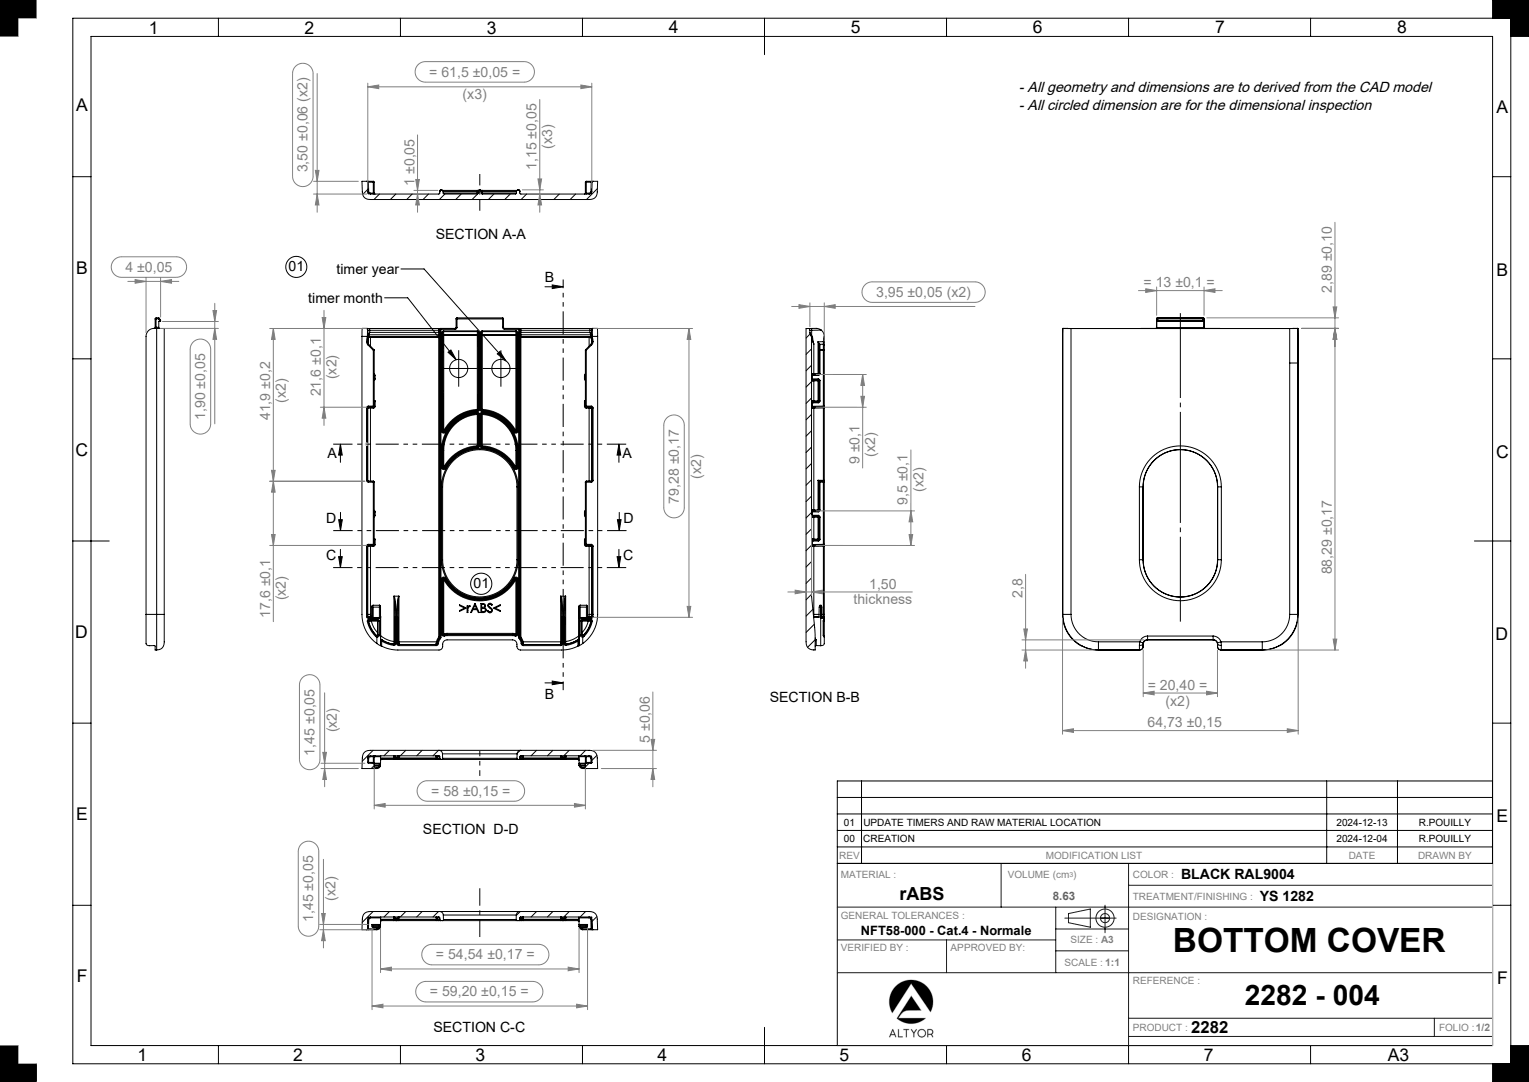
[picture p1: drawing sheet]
<svg xmlns="http://www.w3.org/2000/svg" width="420mm" height="297mm" viewBox="0 0 420 297" stroke-linecap="round" stroke-linejoin="round" font-family="sans-serif">
<defs><g id="words">
<text font-size="9.2" x="322.2" y="261.4">BOTTOM COVER</text>
<text font-size="7.8" x="341.9" y="276">2282 - 004</text>
<text font-size="4.9" x="247.1" y="247.1">rABS</text>
<g font-size="4.8">
<text x="40.9" y="9.2">1</text>
<text x="83.6" y="9.2">2</text>
<text x="133.7" y="9.2">3</text>
<text x="183.7" y="9.2">4</text>
<text x="233.7" y="9.2">5</text>
<text x="283.7" y="9.2">6</text>
<text x="333.8" y="9.1">7</text>
<text x="383.7" y="9.2">8</text>
<text x="20.9" y="30.4">A</text>
<text x="411.1" y="31">A</text>
<text x="20.9" y="75.2">B</text>
<text x="411.1" y="75.8">B</text>
<text x="20.8" y="125.2">C</text>
<text x="410.9" y="125.7">C</text>
<text x="20.6" y="175.2">D</text>
<text x="410.8" y="175.8">D</text>
<text x="20.9" y="225.2">E</text>
<text x="411.1" y="225.7">E</text>
<text x="21.1" y="269.5">F</text>
<text x="411.2" y="270">F</text>
<text x="37.8" y="291.2">1</text>
<text x="80.6" y="291.2">2</text>
<text x="130.6" y="291.3">3</text>
<text x="180.6" y="291.2">4</text>
<text x="230.6" y="291.2">5</text>
<text x="280.6" y="291.2">6</text>
<text x="330.7" y="291.2">7</text>
<text x="381.2" y="291.2">A3</text>
</g>
<text font-size="4.6" x="327.2" y="283.6">2282</text>
<g font-size="4">
<text x="279.9" y="25.2">- All geometry and dimensions are to derived from the CAD model</text>
<text x="279.9" y="30.1">- All circled dimension are for the dimensional inspection</text>
</g>
<g font-size="3.9" fill="#808080">
<text x="117.9" y="21">= 61,5 ±0,05 =</text>
<text x="127.1" y="27.1">(x3)</text>
<text x="151.7" y="40.9" transform="rotate(-90 151.7 40.9)">(x3)</text>
<text x="84.5" y="47.3" transform="rotate(-90 84.5 47.3)">3,50 ±0,06 (x2)</text>
<text x="147.4" y="46.7" transform="rotate(-90 147.4 46.7)">1,15 ±0,05</text>
<text x="113.8" y="51" transform="rotate(-90 113.8 51)">1 ±0,05</text>
<text x="34.5" y="74.6">4 ±0,05</text>
<text x="240.7" y="81.5">3,95 ±0,05 (x2)</text>
<text x="314.1" y="78.9">= 13 ±0,1 =</text>
<text x="365.8" y="80.4" transform="rotate(-90 365.8 80.4)">2,89 ±0,10</text>
<text x="92.4" y="104.1" transform="rotate(-90 92.4 104.1)">(x2)</text>
<text x="78.5" y="110.6" transform="rotate(-90 78.5 110.6)">(x2)</text>
<text x="88.1" y="108.8" transform="rotate(-90 88.1 108.8)">21,6 ±0,1</text>
<text x="56.4" y="115.3" transform="rotate(-90 56.4 115.3)">1,90 ±0,05</text>
<text x="74.2" y="115.3" transform="rotate(-90 74.2 115.3)">41,9 ±0,2</text>
<text x="240.4" y="125.3" transform="rotate(-90 240.4 125.3)">(x2)</text>
<text x="192.6" y="131.4" transform="rotate(-90 192.6 131.4)">(x2)</text>
<text x="236.1" y="127.4" transform="rotate(-90 236.1 127.4)">9 ±0,1</text>
<text x="253.6" y="134.9" transform="rotate(-90 253.6 134.9)">(x2)</text>
<text x="186.5" y="138.2" transform="rotate(-90 186.5 138.2)">79,28 ±0,17</text>
<text x="249.3" y="138.6" transform="rotate(-90 249.3 138.6)">9,5 ±0,1</text>
<text x="238.7" y="161.6">1,50</text>
<text x="365.8" y="157.7" transform="rotate(-90 365.8 157.7)">88,29 ±0,17</text>
<text x="78.5" y="164.8" transform="rotate(-90 78.5 164.8)">(x2)</text>
<text x="234.4" y="165.9">thickness</text>
<text x="280.9" y="164.1" transform="rotate(-90 280.9 164.1)">2,8</text>
<text x="74.2" y="169.6" transform="rotate(-90 74.2 169.6)">17,6 ±0,1</text>
<text x="315.3" y="189.3">= 20,40 =</text>
<text x="320.1" y="193.7">(x2)</text>
<text x="92.5" y="201" transform="rotate(-90 92.5 201)">(x2)</text>
<text x="178.5" y="203.9" transform="rotate(-90 178.5 203.9)">5 ±0,06</text>
<text x="315.2" y="199.7">64,73 ±0,15</text>
<text x="86.4" y="207.4" transform="rotate(-90 86.4 207.4)">1,45 ±0,05</text>
<text x="118.5" y="218.4">= 58 ±0,15 =</text>
<text x="92.2" y="247.3" transform="rotate(-90 92.2 247.3)">(x2)</text>
<text x="86" y="253.1" transform="rotate(-90 86 253.1)">1,45 ±0,05</text>
<text x="119.8" y="263.3">= 54,54 ±0,17 =</text>
<text x="118.1" y="273.5">= 59,20 ±0,15 =</text>
</g>
<g font-size="3.9">
<text x="119.7" y="65.7">SECTION A-A</text>
<text x="79.3" y="74.5">01</text>
<text x="92.4" y="75.3">timer year</text>
<text x="149.7" y="77.4">B</text>
<text x="84.7" y="83.2">timer month</text>
<text x="89.9" y="125.6">A</text>
<text x="171" y="125.6">A</text>
<text x="89.6" y="143.6">D</text>
<text x="171.2" y="143.6">D</text>
<text x="89.6" y="153.8">C</text>
<text x="171.1" y="153.8">C</text>
<text x="130.1" y="161.4">01</text>
<text x="149.7" y="191.9">B</text>
<text x="211.4" y="192.7">SECTION B-B</text>
<text x="116.2" y="229">SECTION D-D</text>
<text x="324.4" y="241.3">BLACK RAL9004</text>
<text x="346.1" y="247.3">YS 1282</text>
<text x="119.1" y="283.2">SECTION C-C</text>
</g>
<text font-size="3.5" x="236.5" y="256.8">NFT58-000 - Cat.4 - Normale</text>
<text font-size="3.2" fill="#646464" x="289.2" y="247.1">8.63</text>
<g font-size="2.7">
<text x="231.8" y="226.6">01</text>
<text x="237.1" y="226.6">UPDATE TIMERS AND RAW MATERIAL LOCATION</text>
<text x="367.1" y="226.6">2024-12-13</text>
<text x="389.7" y="226.6">R.POUILLY</text>
<text x="231.8" y="231.2">00</text>
<text x="237.1" y="231.2">CREATION</text>
<text x="367.1" y="231.2">2024-12-04</text>
<text x="389.7" y="231.2">R.POUILLY</text>
</g>
<g font-size="2.7" fill="#808080">
<text x="230.5" y="235.7">REV</text>
<text x="287.3" y="235.7">MODIFICATION LIST</text>
<text x="370.5" y="235.7">DATE</text>
<text x="389.5" y="235.7">DRAWN BY</text>
<text x="231" y="241">MATERIAL :</text>
<text x="276.8" y="241.1">VOLUME (cm )</text>
<text x="311.2" y="241.1">COLOR :</text>
<text x="311.2" y="247">TREATMENT/FINISHING :</text>
<text x="231" y="252.2">GENERAL TOLERANCES :</text>
<text x="311.2" y="252.4">DESIGNATION :</text>
<text x="231" y="261.1">VERIFIED BY :</text>
<text x="261.1" y="260.9">APPROVED BY:</text>
<text x="294" y="258.8">SIZE : A3</text>
<text x="292.4" y="265.1">SCALE : 1:1</text>
<text x="311.2" y="270.2">REFERENCE :</text>
<text x="311.2" y="283">PRODUCT :</text>
<text x="395.3" y="283">FOLIO :1/2</text>
</g>
<text font-size="1.9" fill="#808080" x="293.7" y="240.6">3</text>
</g></defs>
<g fill="none" stroke="#000" stroke-width=".27">
<path d="M20 5h395v287h-395zM25 10h385v277h-385zM60 5v5M110 5v5M160 5v5M210 5v10M260 5v5M310 5v5M360 5v5M410 5v-5h10v10h-5M20 48.5h5M100.7 49.8h-1.3l.1 2.9a1.95 1.95 0 0 0 2.3 2.1h60a1.95 1.95 0 0 0 2.3-2.1l.1-2.9h-1.3"/>
<path d="M100.7 49.8l.2 .2M100.7 49.8h.5M100.9 50h.3M100.9 50l.1 2.6M101 52l-1.3 1.3M101 52.6l.1 .5 .7 .2M101.2 49.8v.2M101.2 49.8h1.3M101.2 50l.1 2.6M101.2 50h1.3M101.3 52.6h-.3M101.3 52.6v.4"/>
<path d="M101.3 53h.5M101.3 53l-.1 .2M101.3 53l-.2 .1M101.8 53v.3M101.8 53h.7M102.5 53v.3M102.5 50h.3M102.5 49.8v.2M102.5 49.8l.3 .2M102.5 50v3M102.8 53h-.3M102.8 53l.2 .3"/>
<path d="M102.8 50v3M104.2 53.3l-1.5 1.5M108.7 53.3l-1.5 1.5M113.2 53.3l-1.5 1.5M117.7 53.3l-1.5 1.5M120.8 52.6h.1M120.8 52.4v.7l-.3 .2h-18.7M120.8 52.4h.1M121.1 52.3l-.3 .3M121.1 52.3h.3M121.1 52.2h.1M121.1 52.1l-.3 .3"/>
<path d="M121.1 52.1v.1M121.1 52.1h.2M121.1 52.1h.1M121.3 52.1h.1M121.3 52.1l.2 .2M121.3 52.1v.1M121.3 52.2l.1 .1M121.3 52.3h.1M121.4 52.3l.3 .3M121.4 52.3h9.7M121.7 52.6h9.4M121.7 52.6v.4"/>
<path d="M121.7 53l.3 .3h9.1M121.7 53h9.4M122.2 53.3l-1.5 1.5M126.7 53.3l-1.5 1.5M131.1 52.3v.3M131.1 52.3h.6M131.1 52.3h.1M131.1 53v.3M131.1 53h.3M131.1 52.6h.3M131.1 52.6v.4M131.2 53.3l-1.5 1.5"/>
<path d="M131.4 53l-.3 .3M131.4 52.6v.4M131.7 52.3l-.3 .3M131.7 52.3h.2M131.7 52.2l-.1 .1M131.7 52.1l-.2 .2M131.7 52.1h.2M131.7 52.1v.1M131.7 52.1h.1M131.9 52.1h.1M131.9 52.1l.2 .2M131.9 52.1v.1"/>
<path d="M131.9 52.2l.1 .1M131.9 52.3l.3 .3M131.9 52.3h.6M132.1 52.4l-.7 .6M132.2 52.6h.3M132.2 52.6v.4M132.2 53l.3 .3M132.2 53h.3M132.5 52.3h.1M132.5 52.6v.4M132.5 52.6h9.4M132.5 53v.3"/>
<path d="M132.5 53h9.4M132.5 52.3v.3M132.5 52.3h9.7M135.7 53.3l-1.5 1.5M140.2 53.3l-1.5 1.5M141.9 53l-.3 .3h-9.1M141.9 52.6v.4M142.2 52.3l-.3 .3M142.2 52.3h.3M142.3 52.2h.1M142.3 52.2l-.1 .1M142.3 52.1v.1"/>
<path d="M142.3 52.1h.2M142.3 52.1h.1M142.3 52.1l-.2 .2M142.5 52.1h.1M142.5 52.1l.3 .3M142.5 52.1v.1M142.5 52.3h.1M142.5 52.3l.3 .3M142.8 52.4h.1M142.8 52.4v.7l.3 .2h18.7M142.8 52.5h.1M144.6 53.3l-1.5 1.5"/>
<path d="M153.6 53.3l-1.5 1.5M158.1 53.3l-1.5 1.5M160.8 53l-.3 .3M160.8 53h.2M160.8 50v3M161 53v.3M161 50h-.2M161 49.8v.2M161 49.8l-.2 .2M161 50v3M161 49.8h1.4M161 53h.8"/>
<path d="M161 50h1.4M161.8 53v.3M162.3 53l.2 .1M162.3 53h-.5M162.3 53l.1 .2M162.3 52.6v.4M162.3 52.6h.3M162.4 49.8v.2M162.4 49.8h.5M162.4 50l-.1 2.6M162.6 52.6a.53 .53 0 0 1-.2 .6 .53 .53 0 0 1-.6 .1M162.7 50h-.3"/>
<path d="M162.7 50l-.1 2.6M162.9 49.8l-.2 .2M164.1 51.8l-3 3M410 48.5h5M110.1 73.8h6.4l22.5 25.3M149.7 78.7h5M151.7 78.2l3 .5-3 .5zM20 98.5h5M42.6 89.8h.3M42.6 89.8v.3M42.6 87.5h.3M42.6 87.5v2.3"/>
<path d="M42.9 89.8v.3M42.9 89.8l.7 .1M42.9 87.5v2.3M42.9 87.2l-.3 .3M42.9 87.2v.3M42.9 87.2l.6 .1M42.9 87.5h.1M42.9 87.5h.6M43 90.1l2.1 .1v78.4M43 90.1a2.33 2.33 0 0 0-2.9 2.2v76.3M43 90.1v78.5M43.5 87.3v.2"/>
<path d="M43.5 87.3h.1M43.5 87.5l.3 .5M43.5 87.3l.2 .1M43.5 87.3l.3 .1M43.6 89.9h.1M43.6 89.9l.3 .3M43.7 87.4l-.2 .1M43.8 87.4h-.1M43.8 87.4l.3 .5M43.8 88h.3M43.8 88.2h-.2v1.7M43.8 88v.2"/>
<path d="M44.1 87.9l-.3 .1M44.1 87.9v.1M44.1 88v.2h-.3M99.4 92.3v76.3a9.9 9.9 0 0 0 4.1 8M99.4 92.3h1.5M100.7 93.8l.4 .9M100.7 93.8h.2M100.8 90.1l.2 .5M100.8 90.1h-1.3l-.1 2.2M100.8 90.1l.1 .1M100.9 90.2h.7M100.9 90.2l.2 .5"/>
<path d="M100.9 92.3l-.2 1.5M100.9 92.3v1.5M100.9 93.8l.3 .7M100.9 93.8l.4 .7M101 90.6l-.1 1.7M101 90.6l.1 .1M101 92.4l.3 .1M101 92.4v1.7l.3-1.6M101.1 92l.2 .1M101.1 90.7h19.7M101.1 90.7v1.3M101.1 92l-.1 .4"/>
<path d="M101.1 94.7l1.4 1.5M101.1 91.8v.2M101.1 91.8l.2 .1M101.2 94.5l-.1 .2M101.2 94.5l1.5 1.5M101.3 92.1v.4M101.3 91.9v.2M101.3 91.9h19.2M101.6 91.2l-.5 .6M101.6 91.2l-.3 .7M101.6 90.2h18.9M101.6 90.2v1"/>
<path d="M101.6 91.2h18.9M101.8 92.4v.2M101.8 92.4l-.5 .1M101.8 92.6a.55 .55 0 0 0-.7 .6l-.1 .9M101.8 92.6v2.4M101.8 92.6h18.7M101.8 92.4h18.7M102.5 96.2h.3M102.5 96.2v15.3M102.7 96l-.2 .2M102.7 96l.1 .2M102.8 96.2v15.3"/>
<path d="M105.6 81.7h6.4l13.3 17M120.5 91.2h.3v.6M120.5 91.2v.7M120.5 90.2v1M120.5 91.9v.5M120.5 92.4v.2M120.5 92.6v82.3M120.8 91.8l-.3 .1M120.8 91.8v.5M120.8 92.3v.3h-.3M120.8 92.3l-.3 .1M120.8 90.6v84.3"/>
<path d="M120.8 90.6v.1M120.8 93.8v2.7M120.8 96.5v.3h.3M121 90.2h-.5M121 90.2l-.2 .5M121 90.3l-.2 .3M121 90.3l.1 .1M121 90.1v.2M121 90.1h4M121 90.1v.1M121.1 93.5h-.3v.3M121.1 93.5v.3"/>
<path d="M121.1 90.4v3.1M121.1 93.5h.2M121.1 90.4h3.9M121.1 93.8h-.3M121.1 93.8v2.7M121.1 93.8h.2M121.1 96.5h-.3M121.1 96.5v.3M121.1 96.5h.2M121.1 96.8h.2M121.1 96.8v10.3M121.3 96.5v.3"/>
<path d="M121.3 96.8h.3M121.3 96.5h.3M121.3 96.8v10.3M121.3 93.8h.3M121.3 93.5v.3M121.3 93.5h.3M121.3 91.6h.3M121.3 91.6v1.9M121.3 93.8v2.7M121.6 96.5v.3M121.6 96.8v10.3M121.6 93.5v.3"/>
<path d="M121.6 91.6v1.9M121.6 93.8v2.7M121.6 91.6v.5M121.6 92.1h.3M121.6 92.1v26.1M121.9 90.8l-.5 .3-.1 .5M121.9 90.8v.2M121.9 91l-.3 .6M121.9 90.8h9.2M121.9 91h9.2M121.9 91v.9M121.9 91.9l-.3 .2"/>
<path d="M121.9 91.9v.2M121.9 91.9h9.2M121.9 92.1v26.1M121.9 92.1h9.2M123.1 96.7l.8-.6 1.4 2.6zM125 90.1v.3M125.3 87.5h.2M125.3 89.8h.2M125.3 89.8l-.3 .3M125.3 87.5v2.3M125.5 89.8l-.1 .4-.4 .2M125.5 87.5h12.6"/>
<path d="M125.5 87.5v2.3M125.5 87.2l-.2 .3M125.5 87.2v.3M125.5 87.2h12.6M126 98.6v5M131.1 91.9l.3 .2M131.1 92.1h.3M131.1 91.9v.2M131.1 92.1v20.3M131.1 91l.3 .6M131.1 90.8v.2M131.1 90.8l.5 .3 .1 .5"/>
<path d="M131.1 91v.9M131.4 91.6h.3M131.4 91.6v20.8M131.4 93.8v2.7M131.4 91.6v.5M131.4 96.5v.3h.3M131.7 93.5h-.3v.3M131.7 93.5v.3M131.7 91.6v1.9M131.7 93.5h.2M131.7 93.8h-.3M131.7 93.8v2.7"/>
<path d="M131.7 93.8h.2M131.7 96.5v.3M131.7 96.5h-.3M131.7 96.8v10.3M131.7 96.8h.2M131.7 96.5h.2M131.9 96.5h.3v.3h-.3M131.9 96.5v.3M131.9 96.8v10.3M131.9 93.8v2.7M131.9 93.5h.3v.3h-.3M131.9 93.5v.3"/>
<path d="M131.9 91.6h.3M131.9 91.6v1.9M132.2 91.6v20.8M132.2 91.6v.5M132.2 92.1h.3M132.5 90.8v.2M132.5 91l-.3 .6M132.5 90.8l-.5 .3-.1 .5M132.5 90.8h9.2M132.5 91h9.2M132.5 91v.9M132.5 91.9l-.3 .2"/>
<path d="M132.5 91.9v.2M132.5 91.9h9.2M132.5 92.1v20.3M132.5 92.1h9.2M136.6 97.1l.7-.6 1.7 2.6zM137.6 98.6v5M138.1 87.2l.2 .3M138.1 87.2v.3M138.1 87.5h.2M138.1 89.8l.1 .4 .4 .2M138.1 89.8h.2M138.1 87.5v2.3"/>
<path d="M138.3 89.8l.3 .3M138.3 87.5v2.3M138.6 90.1v.3M138.6 90.1h4M138.6 90.4h3.9M141.7 91.9l.3 .2M141.7 92.1h.3M141.7 91.9v.2M141.7 92.1v26.1M141.7 91l.3 .6M141.7 90.8v.2M141.7 90.8l.5 .3 .1 .5"/>
<path d="M141.7 91v.9M142 91.6h.3M142 91.6v26.7M142 93.8v2.7M142 91.6v.5M142 96.5v.3h.3M142.3 93.8h-.3M142.3 93.5h-.3v.3M142.3 93.5v.3M142.3 93.8v2.7M142.3 93.8h.2M142.3 93.5h.2"/>
<path d="M142.3 91.6v1.9M142.3 96.5v.3M142.3 96.5h-.3M142.3 96.5h.2M142.3 96.8v10.3M142.3 96.8h.2M142.5 96.8v10.3M142.5 96.5v.3M142.5 96.5h.3v.3h-.3M142.5 93.8v2.7M142.5 93.5h.3v.3h-.3M142.5 93.5v.3"/>
<path d="M142.5 90.4v3.1M142.6 90.1v.2M142.6 90.1v.1M142.6 90.3l-.1 .1M142.6 90.3l.2 .3M142.6 90.2h.5M142.6 90.2l.2 .5M142.8 90.6v84.3M142.8 90.6v.1M142.8 92.3v.3h.3M142.8 92.3l.3 .1M142.8 91.8l.3 .1"/>
<path d="M142.8 91.8v.5M143.1 92.6v82.3M143.1 92.6h18.7M143.1 92.4v.2M143.1 92.4h18.7M143.1 91.9h19.2M143.1 91.9v.5M143.1 91.2h-.3v.6M143.1 91.2v.7M143.1 90.2h18.9M143.1 90.2v1M143.1 91.2h18.9"/>
<path d="M160.8 96.2h.2M160.8 96.2v15.3M160.9 96l.1 .2M160.9 96l-.1 .2M161 96.2v15.3M161.8 92.4v.2M161.8 92.4l.5 .1M161.8 92.6l.6 .2 .1 1.3M161.8 92.6v2.4M162 91.2l.5 .6M162 91.2l.3 .7M162 90.2v1"/>
<path d="M162.3 91.9v.2M162.3 92.1v.4M162.4 94.5l.1 .2M162.4 94.5l-1.5 1.5M162.5 91.8v.2M162.5 91.8l-.2 .1M162.5 94.7l-1.5 1.5M162.5 92l-.2 .1M162.5 90.7h-19.7M162.5 92v.4M162.5 90.7v1.3M162.5 92.4l-.2 .1"/>
<path d="M162.5 92.4l.1 1.7-.3-1.6M162.6 90.6l.1 1.7M162.6 90.6l-.1 .1M162.7 93.8l-.3 .7M162.7 93.8h.2M162.7 93.8l-.4 .7M162.7 92.3l.2 1.5M162.7 92.3v1.5M162.7 92.3h1.5M162.7 90.2h-.7M162.7 90.2l-.2 .5M162.8 90.1l-.2 .5"/>
<path d="M162.8 90.1h1.3l.1 2.2M162.8 90.1l-.1 .1M162.9 93.8l-.4 .9M164.2 92.3v76.3a9.9 9.9 0 0 1-4.1 8M222.3 90.2h-.9v86a2.05 2.05 0 0 0 2.5 2.2v-5.1l-1-9.7v-71M222.3 90.2l.2 .5M222.5 91.2l.1 .7M222.5 91.2l.2 .6M222.5 90.7v.5M222.5 91.7l-1.1 1.1M222.6 91.9l.3 .7M222.7 91.8l-.1 .1"/>
<path d="M222.7 91.8l.3 .2M222.9 95.8l-1.5 1.5M222.9 92.6l.7 1.8M222.9 90.2h-.6M222.9 90.2h1.7l1 .4M222.9 90.2l.1 .5M223 90.7h-.5M223 92l-.3 .1M223 90.7v1.3M223 92l.1 .4M223.1 92.4l-.2 .1 .7 1.9M223.1 92.4l.5 2"/>
<path d="M223.6 94.4v8.1M224.7 93.8l.5 .7M224.7 93.8l.3 .9M224.7 93.8v8.7M225 94.7v.1M225 94.8v7.8M225 94.8v1.4M225 96.2h.2M225.2 94.5v.2M225.2 94.5l-.2 .2M225.2 94.7l-.2 .1M225.2 94.7v1.3"/>
<path d="M225.2 96l-.2 .2M225.2 96v.2M225.2 96.2v6.4M225.2 96.2h1M225.2 96h1M225.6 90.6l.7 1 .1 .7M225.6 90.6l-2.6 .1M226.2 96v.2M226.2 96l.2 .2h-.2M226.2 94.5l.2 .2M226.2 94.5v1.5M226.2 96.2v15.3"/>
<path d="M226.2 94.5h-1M226.2 93.8v.7M226.2 93.8h.2M226.2 93.8h-1.5M226.4 93.8v.9M226.4 92.3l-.2 1.5M226.4 92.3v1.5M226.4 94.7v16.8M291.9 90.1v78.5M291.9 90.1h1.4M291.9 90.1h.1M292 90.1l2.2 .1v78.4"/>
<path d="M292 90.1v78.5M293.3 90.1v.1M293.3 90.2h61.8M313.4 90.2h-.5M313.4 90.1v.1M317.4 90.1v.1M317.7 87.5v2.4M317.7 87.5h.1M317.7 89.9l-.3 .3M317.7 89.9h13M317.7 87.5v.5M317.7 89.9h.1"/>
<path d="M317.7 89.9l-.3 .2M317.7 88.2h13M317.7 88h.3M317.7 88.2h.1M317.7 87.4v.1M317.8 87.4l-.1 .1M318 87.2h12.5M318 87.2v.1M318 87.3l-.3 .2M318 87.3h.1M318 87.3l-.2 .1M318 87.3v.1"/>
<path d="M318 87.4h-.2M318 87.4v.5M318 87.4h12.4M318 87.9l-.3 .1M318 87.9v.1M318 88v.2h-.3M318 88h12.4M318 87.9h12.4M330.4 87.9v.1M330.4 88v.2h.3M330.4 88h.3M330.4 87.9l.3 .1"/>
<path d="M330.4 87.4h.3M330.4 87.4v.5M330.5 87.3l-.1 .1M330.5 87.3l.2 .1M330.5 87.3h.1M330.5 87.3l.2 .2M330.5 87.2l.2 .3M330.5 87.2v.1M330.7 87.4v.1M330.7 88.2h.1M330.7 89.9h.1M330.7 87.5v.5"/>
<path d="M330.7 87.5h.1M330.7 89.8l.3 .4zM330.7 87.5v2.4M335 90.1l.1 .1M335.1 90.2h.4M354.3 99.6h2.2M355.2 90.1h1.3M355.2 90.1l-.1 .1M356.5 90.1l-2.2 .1v78.4M356.5 90.1v78.5M356.5 90.1l.1 78.5M356.5 90.1h.1"/>
<path d="M410 98.5h5M100.7 112h.2M100.7 112v19.9M100.9 112v19.9M100.9 112h.1M101 112h.1M101 112v20M101.1 112h.1M101.2 111.5l-.4 .1-.1 .4M101.2 111.7l-.3 .3M101.2 111.5v.2M101.2 111.5h1.3"/>
<path d="M101.2 111.7h1.3M101.2 111.7l.1 .1M101.2 112h.6M101.3 111.8l-.3 .2M101.3 111.8h.1M101.3 111.8h.5M101.3 111.8l-.2 .2M101.3 111.8l-.1 .2M101.8 111.8v.2M101.8 111.8h.7M101.8 112v20.1M101.8 112h.7"/>
<path d="M102.5 111.5v.2M102.5 111.5h.3l-.3 .2M102.5 111.8v.2M102.5 111.7v.1M102.8 111.5l-.3 .3M102.8 111.5h.2M102.8 103.1h.2M102.8 104h.2M102.8 102.6l.2 .5M102.8 110.1h.2M103 111.5l-.1 .4-.4 .1M103 110.1l-.2 .5"/>
<path d="M103 104l-.2 .4M103 110.1l-.2 .1M103 103.1v.9M103 110.1v1.4M121.1 109.3v65.6M121.1 109.3h.2M121.1 108.9l-.3-.1v.5h.3M121.1 108.9v.4M121.1 108.9h.2M121.1 107.6h.2M121.1 107.6v1.3M121.1 107.1h-.3v.5h.3"/>
<path d="M121.1 107.1v.5M121.1 107.1h.2M121.3 107.1v.5M121.3 107.1h.3M121.3 107.6v1.3M121.3 108.9v.4M121.3 109.3h.3M121.3 118.3a.6 .6 0 0 0 .4 .6 .6 .6 0 0 0 .7-.3M121.3 118.3h.3M121.3 109.3v9M121.6 107.1v.5M121.6 107.6h-.3"/>
<path d="M121.6 107.6v1.2M121.6 108.8l-.3 .1M121.6 108.8v.5M121.6 118.3a.3 .3 0 0 0 .2 .3 .3 .3 0 0 0 .3-.2M121.6 109.3v9M121.6 118.2v.1M121.6 118.2a.3 .3 0 0 0 .2 .3 .3 .3 0 0 0 .3-.1M121.6 118.2h.3M121.9 118.2l.2 .2M122.1 118.4l.3 .2M122.1 118.4h.1M123.5 101.1h5"/>
<path d="M131.1 113.1l.5 .3 .1 .3M131.1 113.1a10.5 10.5 0 0 0-9.8 10.5M131.1 113.1v.3M131.1 113.5l.3 .3M131.1 113.5a10.2 10.2 0 0 0-9.5 10.1M131.1 113.5v.3M131.1 113.4l.3 .3M131.1 113.4a10.2 10.2 0 0 0-9.5 10.2M131.1 113.4v.1M131.1 113.8h.3M131.1 112.4a11.3 11.3 0 0 0-9.2 5.8M131.1 112.4v.3"/>
<path d="M131.1 112.4h.3M131.1 113.8a9.9 9.9 0 0 0-9.2 9.8M131.1 113.8v8.6M131.1 112.7a11 11 0 0 0-9 5.7M131.1 112.7h.1M131.1 112.7l.1 .3M131.2 113a10.7 10.7 0 0 0-8.8 5.6M131.4 112.4h.1M131.4 112.4l-.3 .3M131.4 113.7h.3M131.4 112.4h.3M131.4 113.7v.1"/>
<path d="M131.4 113.7v8.7M131.7 112.4l-.1 .4-.4 .2M131.7 109.3v3.1M131.7 113.7v8.7M131.7 109.3h.2M131.7 108.9l-.3-.1v.5h.3M131.7 108.9v.4M131.7 108.9h.2M131.7 107.6h.2M131.7 107.6v1.3M131.7 107.1h-.3v.5h.3M131.7 107.1v.5"/>
<path d="M131.7 107.1h.2M131.9 107.1h.3v.5M131.9 107.1v.5M131.9 107.6v1.3M131.9 108.9v.4M131.9 112.4l.2 .4 .3 .2M131.9 112.4h.3M131.9 113.7h.3M131.9 109.3v3.1M131.9 113.7v8.7M132.2 107.6h-.3M132.2 107.6v1.2"/>
<path d="M132.2 108.8l-.3 .1M132.2 108.8v.5h-.3M132.2 112.4l.3 .3M132.2 113.7v.1M132.2 113.7v8.7M132.2 112.4h.1M132.2 112.4h.3M132.2 113.8h.3M132.4 113a10.7 10.7 0 0 1 8.8 5.6M132.5 112.7a11 11 0 0 1 9 5.7M132.5 112.7l-.1 .3M132.5 112.7a11 11 0 0 1 8.9 5.7"/>
<path d="M132.5 112.7h.1M132.5 112.4v.3M132.5 112.4a11.3 11.3 0 0 1 9.2 5.8M132.5 113.8a9.9 9.9 0 0 1 9.2 9.8M132.5 113.8v8.6M132.5 113.4a10.2 10.2 0 0 1 9.5 10.2M132.5 113.4l-.3 .3M132.5 113.4v.1M132.5 113.5l-.3 .3M132.5 113.5a10.2 10.2 0 0 1 9.5 10.1M132.5 113.5v.3M132.5 113.1a10.5 10.5 0 0 1 9.8 10.5"/>
<path d="M132.5 113.1l-.4 .2-.2 .4M132.5 113.1v.3M135.1 101.1h5M141.4 118.4h.1M141.5 118.4l-.3 .2M141.7 118.2l-.3 .2M141.7 118.2h.3M142 118.2a.3 .3 0 0 1-.2 .3 .3 .3 0 0 1-.4-.1M142 118.2v.1M142 118.3a.3 .3 0 0 1-.2 .3 .3 .3 0 0 1-.3-.2M142 118.3h.3M142.3 118.3a.6 .6 0 0 1-.4 .6 .6 .6 0 0 1-.7-.3"/>
<path d="M142.3 109.3h.2M142.3 109.3v9M142.3 108.9l-.3-.1v.5h.3M142.3 108.9v.4M142.3 108.9h.2M142.3 107.6v1.3M142.3 107.6h.2M142.3 107.1v.5M142.3 107.1l-.3 .2v.3h.3M142.3 107.1h.2M142.5 107.1v.5M142.5 107.1h.3v.5"/>
<path d="M142.5 107.6v1.3M142.5 108.9v.4M142.5 109.3v65.6M142.8 107.6h-.3M142.8 107.6v1.2M142.8 108.8l-.3 .1M142.8 108.8v.5h-.3M160.5 104h.3M160.5 103.1h.3M160.5 111.5l.2 .4 .3 .1M160.5 111.5h.3M160.5 110.1l.3 .5"/>
<path d="M160.5 104l.3 .4M160.5 110.1l.3 .1M160.5 103.1v.9M160.5 110.1v1.4M160.8 111.5l.2 .3M160.8 102.6l-.3 .5M160.8 110.1h-.3M161 111.5v.2M161 111.5h-.2l.2 .2M161 111.8v.2M161 111.7v.1M161 111.5h1.4"/>
<path d="M161 111.7h1.4M161 111.8h.8M161 112h.8M161.8 111.8v.2M161.8 112v20.1M162.3 111.8h-.5M162.3 111.8l.2 .2M162.3 111.8l.1 .2M162.3 111.8l.3 .2M162.3 111.8h.1M162.4 112h-.6M162.4 112h.1"/>
<path d="M162.4 111.5l.4 .1 .1 .4M162.4 111.5v.2M162.4 111.7l.3 .3M162.4 111.7l-.1 .1M162.6 112h-.1M162.6 112v20M162.7 112h.2M162.7 112v19.9M162.7 112h-.1M162.9 112v19.9M222.9 100.3l-1.5 1.5M222.9 104.8l-1.5 1.5"/>
<path d="M222.9 109.2l-1.5 1.5M222.9 113.7l-1.5 1.5M222.9 118.2l-1.5 1.5M222.9 104h.3M222.9 103.1h.3M222.9 102.6l.3 .2M222.9 110l.3 .3M222.9 110.1l.3 .5M222.9 111.5h.3M222.9 104.5h.1M223 102.5l.2 .3M223 102.5h.1"/>
<path d="M223 112h.1M223 110h-.1M223 110l.2 .3M223 104.5h.1M223 110h.1M223.1 104.5h.5M223.1 102.5l.1 .3M223.1 110l.1 .3M223.2 111.8l-.2 .2M223.2 104v.3M223.2 104.3l-.3 .2M223.2 102.8v.3"/>
<path d="M223.2 110.3v.3M223.2 111.5v.3M223.2 110.6h.1M223.2 104.3h.1M223.2 102.8h.1M223.2 103.1v.9M223.2 110.3h.1M223.2 110.6v.9M223.2 110.3h1.5M223.2 110.6h1.5M223.2 103.1h1.5M223.2 102.8h1.5"/>
<path d="M223.2 111.8l-.1 .2M223.2 104.3h.4M223.2 104.3l-.2 .2M223.2 104.3l-.1 .2M223.6 110v.3h-.4M223.6 102.5v.3h-.4M223.6 102.5h-.5M223.6 112h-.5M223.6 110h-.5M223.6 104.5v5.5M223.6 112v28M223.6 110h1.1"/>
<path d="M223.6 102.5h1.1M223.6 104.5h1.1M223.6 111.8v.2M223.6 104.3v.2M223.6 104.3h1.1M224.7 110v.3M224.7 102.5v.3M224.7 104.5h.3M224.7 110h.3M224.7 102.5h.3M224.7 104.5v5.5M224.7 104.3l.3 .2"/>
<path d="M224.7 104.3v.2M224.7 102.8h.1M224.7 110.3h.1M224.7 104l.4 .2 .1 .3M224.7 104v.3M224.7 102.8v.3M224.7 110.3v.3M224.7 104h-1.5M224.7 104.3h-1.5M224.7 104.3h.1M225 102.5l-.3 .3M225 110l-.3 .3"/>
<path d="M225 102.5v.1M225 110v.1M225 102.6h.2M225 102.6l-.3 .2M225 104.5h.2M225 110.1l-.3 .2M225 110.1h.2M225 104.5v5.6M225 104.5h.1M225.2 102.6l-.1 .3-.4 .2M225.2 110.1l-.1 .3-.4 .2M225.2 104.5v5.6"/>
<path d="M226.2 111.5v.2M226.2 111.5h.2M226.2 111.5h-3M226.2 111.7v.3M226.2 111.7l-3 .1M226.2 112h.2M226.2 112v19.9M226.2 112h-2.6M226.4 111.5l-.2 .2M226.4 111.5v.5M226.4 112v19.9M93.5 121.9l.5 3h-1z"/>
<path d="M93.5 121.9v5M100.7 131.9l.1 .3 .4 .2M100.7 131.9h.2M100.9 131.9l.3 .2M101.2 132.1v.3M101.2 132.1h.1M101.2 132.1h1.3M102.5 132.1v.3M102.5 132.1l.3 .3M102.5 132.1l.3 .2M102.5 132.1h.1M102.5 132.1h-1.3"/>
<path d="M102.5 132.4h.3M102.5 132.4h-1.3M102.5 132.4v17M102.8 132.3v17.2M121.3 128.3a.6 .6 0 0 0 .4 .6 .6 .6 0 0 0 .7-.3M121.3 128.3h.3M121.3 123.6h.3M121.3 123.6v4.7M121.3 133.6a10.5 10.5 0 0 1 10.5-10.5 10.5 10.5 0 0 1 10.5 10.5M121.3 133.6h.3M121.3 133.6v20M121.6 128.3a.3 .3 0 0 0 .2 .3 .3 .3 0 0 0 .3-.2"/>
<path d="M121.6 123.6v4.7M121.6 123.6h.1M121.6 133.6a10.2 10.2 0 0 1 10.2-10.2 10.2 10.2 0 0 1 10.2 10.2M121.6 133.6v20M121.6 128.2a.3 .3 0 0 0 .2 .3 .3 .3 0 0 0 .3-.1M121.6 128.2v.1M121.6 123.6h.3M121.6 128.2h.3M121.6 123.6v4.6M121.9 128.2l.2 .2M121.9 123.6v4.6M122.1 128.4l.3 .2"/>
<path d="M122.1 128.4h.1M131.1 122.4v.3M131.1 122.4h.3M131.1 122.4a11.3 11.3 0 0 0-9.2 5.8M131.1 122.7h.1M131.1 122.7a11 11 0 0 0-9 5.7M131.1 122.7l.1 .3M131.2 123a10.7 10.7 0 0 0-8.8 5.6M131.4 122.4l-.3 .3M131.4 122.4h.1M131.4 122.4h.3M131.7 122.4l-.2 .4-.3 .2"/>
<path d="M131.9 122.4l.1 .4 .4 .2M131.9 122.4h.3M132.2 122.4l.3 .3M132.2 122.4h.1M132.2 122.4h.3M132.4 123a10.7 10.7 0 0 1 8.8 5.6M132.5 122.7l-.1 .3M132.5 122.7a11 11 0 0 1 9 5.7M132.5 122.7a11 11 0 0 1 8.9 5.7M132.5 122.7h.1M132.5 122.4a11.3 11.3 0 0 1 9.2 5.8M132.5 122.4v.3"/>
<path d="M141.4 128.4h.1M141.5 128.4l-.3 .2M141.7 128.2l-.3 .2M141.7 128.2h.3M141.7 123.6h.3M141.7 123.6v4.6M142 128.2a.3 .3 0 0 1-.2 .3 .3 .3 0 0 1-.4-.1M142 128.2v.1M142 123.6v4.7M142 123.6h.1M142 133.6h.3M142 133.6v20"/>
<path d="M142 123.6h.3M142 128.3h.3M142 128.3a.3 .3 0 0 1-.2 .3 .3 .3 0 0 1-.3-.2M142.3 133.6v20M142.3 128.3a.6 .6 0 0 1-.4 .6 .6 .6 0 0 1-.7-.3M142.3 123.6v4.7M160.8 132.4h.2M160.8 132.3v17.2M161 132.4v17M161 132.4h1.4M161 132.1v.3M161 132.1l-.2 .3"/>
<path d="M161 132.1l-.2 .2M161 132.1h.1M161 132.1h1.4M162.4 132.1h.1M162.4 132.1v.3M162.6 131.8l-.2 .3M162.6 131.8l.1 .1M162.6 131.8v.1M162.7 131.9l-.3 .2M162.7 131.9h.2M162.9 131.9l-.1 .3-.4 .2M170 121.9l.5 3h-1z"/>
<path d="M170 121.9v5M222.9 122.7l-1.5 1.5M222.9 127.2l-1.5 1.5M222.9 131.7l-1.5 1.5M222.9 136.2l-1.5 1.5M223 140l.2 .3M223 140h.1M223 140l.2 .2M223.1 140l.1 .2M223.6 140v.2h-.4M223.6 140h-.5M223.6 140h1.1"/>
<path d="M224.7 140v.2M224.7 140h.3M224.7 131.8l.3 .5M224.7 131.8l.5 .3M224.7 131.8v8.2M224.7 131.8l1.5 .1M225 140l-.3 .2M225 132.3h.1M225 132.3v7.7M225 140h.1M225 132.3h.2M225.2 132.1h.1"/>
<path d="M225.2 132.3v7.7M225.2 132.3l1 .1M225.2 132.1l-.2 .2M225.2 132.1v.2M225.2 132.1h1M226.2 132.4h.2M226.2 132.4v17M226.2 132.1v.3M226.2 132.1l.2 .3M226.2 131.9v.2M226.2 131.9h.2M226.4 131.9v.5"/>
<path d="M226.4 132.4v17M313 133.6a11.3 11.3 0 0 1 11.2-11.2 11.3 11.3 0 0 1 11.3 11.2M313 133.6h1M313 133.6v20M314 133.6a10.3 10.3 0 0 1 10.2-10.2 10.3 10.3 0 0 1 10.3 10.2M314 133.6v20M314 133.6h.1M314 133.6a10.2 10.2 0 0 1 10.2-10.2 10.2 10.2 0 0 1 10.2 10.2M334.4 133.6v20M334.4 133.6h.1M334.5 133.6h1M334.5 133.6v20"/>
<path d="M335.5 133.6v20M20 148.5h10M93 152.8h1l-.5 3zM93 142.6h1l-.5 3zM93.5 150.8v5M93.5 140.6v5M100.7 149.9h.2M100.7 149.9v18.7M100.9 149.9v18.7M100.9 149.9l.1 .1M101 150h.1M101 150v18.6"/>
<path d="M101.1 150h.1M101.2 149.4l-.4 .2-.1 .3M101.2 149.4v.3M101.2 149.7l-.3 .2M101.2 149.4h1.3M101.2 149.7h1.3M101.2 149.7h.1M101.2 150h.6M101.3 149.7l-.3 .3M101.3 149.7h.1M101.3 149.7h.5M101.3 149.7l-.2 .3"/>
<path d="M101.3 149.7l-.1 .3M101.8 149.7v.3M101.8 149.7h.7M101.8 150v18.6M101.8 150h.7M102.5 149.4v.3M102.5 149.4h.3l-.3 .3M102.5 149.7v.3M102.5 149.7h.1M102.8 149.5l-.3 .2M102.8 149.5h.2M102.8 140.5h.2"/>
<path d="M102.8 141.5h.2M102.8 140.1l.2 .4M102.8 148h.2M103 148l-.2 .5M103 149.5l-.1 .3-.4 .2M103 141.5l-.2 .4M103 148l-.2 .1M103 140.5v1M103 148v1.5M121.3 159h.3M121.3 159v15M121.3 153.6a10.5 10.5 0 0 0 10.5 10.6 10.5 10.5 0 0 0 10.5-10.6"/>
<path d="M121.3 153.6h.3M121.6 159v.1M121.6 159v15M121.6 153.6a10.2 10.2 0 0 0 10.2 10.3 10.2 10.2 0 0 0 10.2-10.3M121.6 159.1h.3M121.6 159.1v14.9M121.9 159.1a11.3 11.3 0 0 0 19.8 0M121.9 159.1v14.9M122.1 158.9a11 11 0 0 0 19.4 0M122.1 158.9a.3 .3 0 0 0-.3-.2 .3 .3 0 0 0-.2 .3M122.1 158.9h.1M122.1 158.9a.3 .3 0 0 0-.3-.1 .3 .3 0 0 0-.2 .3"/>
<path d="M122.1 158.9a11 11 0 0 0 19.3 0M122.1 158.9l-.2 .2M122.4 158.7a.6 .6 0 0 0-.7-.3 .6 .6 0 0 0-.4 .6M122.4 158.7a10.7 10.7 0 0 0 18.8 0M122.4 158.7l-.3 .2M141.2 158.7a.6 .6 0 0 1 .7-.3 .6 .6 0 0 1 .4 .6M141.2 158.7l.3 .2M141.4 158.9a.3 .3 0 0 1 .4-.1 .3 .3 0 0 1 .2 .3M141.4 158.9l.3 .2M141.5 158.9a.3 .3 0 0 1 .3-.2 .3 .3 0 0 1 .2 .3M141.5 158.9h-.1M141.7 159.1h.3"/>
<path d="M141.7 159.1v14.9M142 153.6h.3M142 159h.3M142 159v.1M142 159v15M142.3 159v15M160.5 141.5h.3M160.5 140.5h.3M160.5 149.5h.3M160.5 148l.3 .5M160.5 149.5l.2 .3 .3 .2M160.5 141.5l.3 .4"/>
<path d="M160.5 148l.3 .1M160.5 140.5v1M160.5 148v1.5M160.8 149.5l.2 .2M160.8 140.1l-.3 .4M160.8 148h-.3M161 149.4v.3M161 149.4h-.2l.2 .3M161 149.7v.3M161 149.4h1.4M161 149.7h.1M161 149.7h1.4"/>
<path d="M161 149.7h.8M161 150h.8M161.8 149.7v.3M161.8 150v18.6M162.3 149.7h-.5M162.3 149.7l.2 .3M162.3 149.7l.1 .3M162.3 149.7l.3 .3M162.3 149.7h.1M162.4 150h-.6M162.4 150h.1M162.4 149.4l.4 .2 .1 .3"/>
<path d="M162.4 149.4v.3M162.4 149.7l.3 .2M162.4 149.7h-.1M162.6 150h-.1M162.6 150v18.6M162.7 149.9h.2M162.7 149.9v18.7M162.7 149.9l-.1 .1M162.9 149.9v18.7M169.5 152.8h1l-.5 3zM169.6 142.6h1l-.5 3zM170 150.8v5"/>
<path d="M170.1 140.6v5M222.9 140.7l-1.5 1.5M222.9 145.2l-1.5 1.5M222.9 149.7l-1.5 1.5M222.9 154.1l-1.5 1.5M222.9 158.6l-1.5 1.5M222.9 141.5h.3M222.9 148l.3 .5M222.9 148l.3 .3M222.9 149.5h.3M222.9 140.5h.3M222.9 142h.1"/>
<path d="M223 150h.1M223 148h-.1M223 148l.2 .2M223 142h.1M223 148h.1M223.1 142h.5M223.1 148l.1 .2M223.2 149.7l-.2 .3M223.2 141.5v.2M223.2 141.7l-.3 .3M223.2 148.3v.2M223.2 149.5v.2"/>
<path d="M223.2 140.3v.2M223.2 148.5h.1M223.2 141.7h.1M223.2 140.2v.1M223.2 140.5v1M223.2 148.2v.1M223.2 148.5v1M223.2 148.3h1.5M223.2 148.5h1.5M223.2 140.5h1.5M223.2 140.3h1.5M223.2 149.7l-.1 .3"/>
<path d="M223.2 148.2h.1M223.2 140.2h.1M223.2 141.7h.4M223.2 141.7l-.2 .3M223.2 141.7l-.1 .3M223.6 148v.2h-.4M223.6 150h-.5M223.6 148h-.5M223.6 142v6M223.6 150v19.2M223.6 148h1.1M223.6 142h1.1"/>
<path d="M223.6 149.7v.3M223.6 141.7v.3M223.6 141.7h1.1M224.7 148v.2M224.7 142h.3M224.7 148h.3M224.7 142v6M224.7 141.7l.3 .3M224.7 141.7v.3M224.7 148.2v.1M224.7 140.2v.1M224.7 141.4v.3"/>
<path d="M224.7 141.4l.4 .2 .1 .3M224.7 140.3v.2M224.7 148.3v.2M224.7 141.7l.3 .2M224.7 141.7h-1.5M224.7 141.4l-1.5 .1M224.7 141.7h.1M225 148l-.3 .2M225 148h.1M225 141.9h.2M225 140h.2M225 140l-.3 .3"/>
<path d="M225 148h.2M225 148l-.3 .3M225 141.9v6.1M225 141.9v.1M225.2 140l-.1 .4-.4 .1M225.2 148l-.1 .3-.4 .2M225.2 141.9v6.1M226.2 149.4v.3M226.2 149.4h.2M226.2 149.4l-3 .1M226.2 149.7v.2M226.2 149.7h-3"/>
<path d="M226.2 149.9h.2M226.2 149.9v18.7M226.2 149.9l-2.6 .1M226.4 149.4l-.2 .3M226.4 149.4v.5M226.4 149.9v18.7M313 153.6a11.3 11.3 0 0 0 11.2 11.3 11.3 11.3 0 0 0 11.3-11.3M313 153.6h1M314 153.6a10.3 10.3 0 0 0 10.2 10.3 10.3 10.3 0 0 0 10.3-10.3M314 153.6h.1M314 153.6a10.2 10.2 0 0 0 10.2 10.3 10.2 10.2 0 0 0 10.2-10.3M334.4 153.6h.1"/>
<path d="M334.5 153.6h1M405 148.5h10M40.1 168.6v6.8a1.6 1.6 0 0 0 .3 1.7l2.2 .2v1.1h.4M40.1 168.6h2.9M43 168.6h2.1M43 168.6v9.8M45.1 168.6v6.6a4.4 4.4 0 0 1-.5 2.7l-1.6 .5M100.7 168.6v.7M100.7 168.6h.2M100.7 169.3l.5 .5M100.9 170.6a8.6 8.6 0 0 0 2.3 4.1M100.9 168.6l.1 .7"/>
<path d="M100.9 168.6h.1M101 169.3l.2 .2M101 169.3h-.3M101 168.6h.8M101 168.6l.1 .6M101.1 169.2l.2 .3M101.1 169.2l-.1 .1M101.1 169.2h.1M101.1 170.5a8.4 8.4 0 0 0 2.3 4M101.1 170.5l-.2 .1M101.1 170.5h.2M101.2 169.5v.3"/>
<path d="M101.2 169.8h2.3M101.2 169.2h-.1M101.2 169.2h.1M101.2 169.2l.1 .3M101.3 170.5a8.3 8.3 0 0 0 2 3.9M101.3 170.5h.1M101.3 169.5h-.1M101.3 169.5h.1M101.4 169.9l-.4 .2-.1 .5M101.4 170.2l-.3 .3M101.4 169.9v.3M101.4 169.9h2.1"/>
<path d="M101.4 170.2h2.1M101.4 170.2h.1M101.4 170.5h.1M101.4 170.5h-.1M101.5 170.2l-.2 .3M101.5 170.2h.1M101.5 170.2h.5M101.5 170.2l-.1 .3M101.8 168.6v.6M101.8 169.2v.3h-.5M101.8 169.2h-.6M101.8 169.2h.4"/>
<path d="M102 170.5h-.6M102 170.5a7.5 7.5 0 0 0 1.7 3.2M102 170.2v.3M102 170.2h1.5M102 170.5h1.7M102.2 169.5h.1M102.2 166.4h.1M102.2 166.4v.2M102.2 166.4v3.1M102.3 166.3l.2 .3M102.3 166.3l-.1 .1M102.5 166.1l-.3 .3"/>
<path d="M102.5 166.1h1.7M102.5 166.6v2.9h-.3M102.5 166.6h1.7M102.5 166.1l-.2 .2M103.2 174.7l.3 .2M103.3 174.4l.1 .1M103.4 174.5l-.2 .2M103.4 174.5l.1 .1M103.5 170.2l.2 .3M103.5 176.6l1 .6M103.5 169.9h.1M103.5 170.2h.1"/>
<path d="M103.5 169.9v.3M103.5 169.8v.1M103.5 174.9v1.7M103.5 174.6v.3M103.6 170.2l.2 .2M103.6 170.2h-.1M103.6 169.9l.5 .2 .1 .3M103.6 169.9v.3M103.7 170.5v3.2M103.7 173.7v.4M103.7 174.1l-.1 .3h-.3M103.7 174.1l.1 .3"/>
<path d="M103.8 174.4l-.3 .2M103.8 174.4h.4M103.8 170.4h.4M103.8 170.4v4M103.8 170.4l-.1 .1M104.2 169.5h-.7v.3M104.2 169.5h-3M104.2 169.5h.1M104.2 169.5l.3 .2-1 .1M104.2 166.6v2.9M104.2 166.1l.3 .2M104.2 166.1l.3 .3"/>
<path d="M104.2 174.4l-.2 .4-.5 .1M104.2 170.4v4M104.5 166.3l-.3 .3M104.5 166.3v.1M104.5 166.4v10.8M104.5 166.4h.1M104.5 177.2l.3 .2M104.5 166.4v.2M104.5 169.2h.1M104.5 175.4l.3 .6M104.5 175.4l.5 .3M104.6 175.4l1.7 .9 1.9 .5"/>
<path d="M104.6 175.4h-.1M104.6 169.2l-.1 .3M104.6 174.5v.9M104.6 174.5l1.9 1.2 1.7 .4M104.6 169.2v5.3M104.8 177.4a9.8 9.8 0 0 0 4.5 1h11.3a1.15 1.15 0 0 0 1-1.6 1.2 1.2 0 0 1 1.2-1.2h18a1.45 1.45 0 0 1 1.2 2l.4 .7 .6 .1h11.3a9.8 9.8 0 0 0 4.5-1M104.8 176l1.6 .7 1.7 .4M104.8 176v1.4M105 175.7l-.2 .3M105 175.7l1.5 .7 1.7 .4M108.2 176.8h.1M108.2 176.8l-.1 .3"/>
<path d="M108.2 176.6v.2M108.2 176.6h.1M108.2 176.1v.5M108.2 176.1h.3v.4M108.2 163.7l.3 5.8M108.2 163.7h.1M108.2 163.7v12.4M108.2 163.6l.4 1.9 .2 3.9M108.2 163.6h1.3M108.5 169.5v7M108.5 169.5v2.7M108.5 176.5h.1"/>
<path d="M108.5 176.5l-.3 .3M108.5 176.5l-.3 .1M108.5 172.2v2.9h.3M108.5 176.5h.3M108.8 169.4l-.3 .1M108.8 169.4v2.8M108.8 172.2v2.9M108.8 172.2h-.3M108.8 172.2h.2M108.8 176.5l-.1 .4-.6 .2M108.8 175.1h.2M108.8 175.1v1.4"/>
<path d="M109 176.6l.1 .4 .5 .2M109 176.6h.3M109 175.1v1.5M109 172.2v2.9M109 172.2h.3M109 169.4l.3 .1M109 169.4v2.8M109.3 176.6l.3 .3M109.3 176.6h.1M109.3 172.2v2.9h-.3M109.3 176.6l.3 .2M109.3 176.6l.3 .1"/>
<path d="M109.3 169.5v7.1M109.3 169.5v2.7M109.5 163.6l-.3 1.9-.2 3.9M109.5 163.6l.1 .1M109.6 176.9v.3M109.6 177.2h10.2M109.6 176.9h10.2M109.6 176.9h.1M109.6 176.8h.1M109.6 176.8v.1M109.6 176.7v.1M109.6 176.2h-.3v.4"/>
<path d="M109.6 176.2v.5M109.6 163.7l-.3 5.8M109.6 176.2h10.3M109.6 163.7v12.5M119.8 176.7v.1M119.8 176.7h.1M119.8 176.8v.1M119.8 176.9h.1M119.8 176.9v.3M119.9 176.2l-.1 .5M119.9 176.2h.3M120.1 176.6l-.3 .2"/>
<path d="M120.1 176.6l-.3 .1M120.1 176.6l-.3 .3M120.1 176.6h.1M120.1 176.6l.3 .1M120.2 176.2l-.1 .4M120.4 176.7l-.2 .4-.4 .1M120.5 174.9l-.6 1.3M120.5 174.9l.2 .2M120.5 174.9h.3M120.7 175.1h.1M120.7 175.1l-.5 1.1M120.8 175.1l-.7 1.5"/>
<path d="M120.8 175.1l.2 .2M120.8 174.9h.1M120.8 174.9l-.1 .2M120.8 174.9v.2M120.8 174.9h.3M121 175.3l-.6 1.4M121.1 174.9l-.1 .4M121.3 174l.3 .5 .5 .1M121.3 174h.3M121.6 174l.4 .3M121.6 174h.1M121.6 174h.3"/>
<path d="M121.9 174l.1 .3M122 174.3l.1 .3M122 174.3h.1M122.8 174.5l-.7 .1M122.8 174.2l-.8 .1M122.8 174.2v.3M122.8 173.9l-.9 .1M122.8 173.9v.3M122.8 174.5h18M122.8 174.2h18M122.8 174.2h.1M122.8 173.9h18"/>
<path d="M126.2 166l1.8 .8v.2l-1.8 .8v-.2l1.4-.7-1.4-.7zM128.3 166.3h.2v.3l.4-.3 .3 .1-.6 .5-.1 1.2h-.2zM130.4 165.6h.1M130.4 165.6l1.2 2.5h-.2l-.4-.8h-1.1l-.4 .8h-.2zM130.5 166.1l.4 1h-.9zM132.1 165.6a.94 .94 0 0 1 1.3 .7l-.3 .5a.7 .7 0 0 1 .4 .8 .7 .7 0 0 1-.7 .5h-.7zM132.3 167a.62 .62 0 0 1 .7 0 .62 .62 0 0 1 .3 .7l-1 .2zM132.3 165.9h.3a.41 .41 0 0 1 .5 .4 .41 .41 0 0 1-.4 .4h-.4zM134.2 165.7l.6-.1 .5 .4-.2 .2-.3-.3a.36 .36 0 0 0-.5 0 .36 .36 0 0 0 .1 .6 .95 .95 0 0 1 .8 .7 .95 .95 0 0 1-.4 1 .81 .81 0 0 1-1-.5l.2-.2 .3 .3a.45 .45 0 0 0 .6 .1 .45 .45 0 0 0 .1-.6l-1-1zM135.7 166.8l1.7-.8v.2l-1.4 .7 1.4 .7v.2l-1.7-.8zM140.8 174.5l.7 .1M140.8 174.2v.3"/>
<path d="M140.8 174.2l.8 .1M140.8 173.9v.3M140.8 173.9l.9 .1M140.8 174.2h.1M141.6 174.3h.1M141.6 174.3l-.1 .3M141.7 174h.3M141.7 174l-.1 .3M142 174l-.4 .3M142 174h.1M142 174h.3M142.3 174l-.2 .5-.6 .1"/>
<path d="M142.5 174.9l.1 .4M142.5 174.9h.3M142.6 175.3l.6 1.4M142.8 174.9v.2M142.8 174.9h.1M142.8 174.9l.1 .2M142.8 174.9h.3M142.8 175.1l-.2 .2M142.8 175.1l.7 1.5M142.9 175.1l.5 1.1M142.9 175.1h-.1M143.1 174.9l-.2 .2"/>
<path d="M143.1 174.9l.6 1.3M143.2 176.7l.1 .3 .5 .2M143.4 176.2l.1 .4M143.5 176.6l-.3 .1M143.5 176.6l.3 .3M143.5 176.6h.1M143.5 176.6l.3 .2M143.5 176.6l.3 .1M143.7 176.2l.1 .5M143.7 176.2h-.3M143.7 176.2h10.3M143.8 176.9v.3"/>
<path d="M143.8 177.2h10.2M143.8 176.9h10.2M143.8 176.9h.1M143.8 176.8v.1M143.8 176.7v.1M143.8 176.7h.1M154 176.2h.3v.4M154 176.2v.5M154 163.7l.3 5.8M154 163.7h.1M154 163.7v12.5M154 176.8v.1"/>
<path d="M154 176.7v.1M154 176.8h.1M154 176.9h.1M154 176.9v.3M154 163.6l.4 1.9 .2 3.9M154 163.6h1.3M154.3 169.5v7.1M154.3 169.5v2.7M154.3 176.6l-.3 .2M154.3 176.6l-.3 .1M154.3 176.6h.1M154.3 172.2v2.9h.3"/>
<path d="M154.3 176.6l-.3 .3M154.3 176.6h.3M154.6 169.4l-.3 .1M154.6 169.4v2.8M154.6 172.2v2.9M154.6 172.2h-.3M154.6 172.2h.2M154.6 176.6l-.2 .4-.4 .2M154.6 175.1v1.5M154.6 175.1h.2M154.8 176.5l.3 .6h.4M154.8 176.5h.3"/>
<path d="M154.8 175.1v1.4M154.8 172.2v2.9M154.8 172.2h.3M154.8 169.4l.3 .1M154.8 169.4v2.8M155.1 176.5l.3 .3M155.1 176.5h.1M155.1 172.2v2.9h-.3M155.1 176.5l.3 .1M155.1 169.5v7M155.1 169.5v2.7M155.3 163.6l-.3 1.9-.2 3.9"/>
<path d="M155.3 163.6l.1 .1M155.4 176.1v.5M155.4 176.1h-.3v.4M155.4 163.7l-.3 5.8M155.4 163.7v12.4M155.4 176.6v.2M155.4 176.6h.1M155.4 176.8l.1 .3M155.4 176.8h.1M158.6 175.7l.2 .3M158.6 175.7l-1.5 .7-1.7 .4M158.8 176l-1.6 .7-1.7 .4"/>
<path d="M158.8 176v1.4M159 169.2v.3M159 169.2h.1M159 169.5h.1M159 175.4v-.9l-1.9 1.2-1.7 .4M159 175.4l-1.7 .9-1.9 .5M159 175.4h.1M159 175.4l-.2 .6M159 175.4l-.4 .3M159.1 166.4h.1M159.1 166.4v.2M159.1 177.2l-.3 .2"/>
<path d="M159.1 166.4v10.8M159.1 166.3l.3 .3M159.1 166.3v.1M159.4 174.4l.2 .3 .5 .2M159.4 174.4h.4M159.4 170.4h.4M159.4 170.4v4M159.4 166.1h1.7M159.4 166.1l-.3 .3M159.4 166.1h.1M159.4 169.5l-.3 .2 1 .1M159.4 166.6v2.9"/>
<path d="M159.4 166.6h1.7M159.4 166.1l-.3 .2M159.4 169.5h.7v.3M159.4 169.5h3M159.4 169.5h.1M159.8 174.4l.3 .2M159.8 170.4v4M159.8 170.4v.1M159.8 174.1l.2 .3h.3M159.8 174.1v.3M159.8 173.7v.4M159.8 170.5v3.2"/>
<path d="M159.8 170.5h1.8M160 169.9h.1M160 169.9l-.4 .2-.2 .3M160 169.9v.3M160 170.2h.1M160 170.2l-.2 .2M160.1 174.6v.3M160.1 176.6l-1 .6M160.1 169.9v.3M160.1 169.8v.1M160.1 174.9v1.7M160.1 169.9h2.1"/>
<path d="M160.1 169.8h2.3M160.1 170.2h2.1M160.1 170.2l-.3 .3M160.1 170.2h1.5M160.2 174.5l-.1 .1M160.2 174.5l.2 .2M160.3 174.4l-.1 .1M160.4 174.7l-.3 .2M161.1 166.1l.2 .2M161.1 166.6v2.9h.3M161.1 166.1l.3 .3M161.3 166.3l-.2 .3"/>
<path d="M161.3 166.3l.1 .1M161.4 166.4v3.1M161.4 166.4h.1M161.4 166.4v.2M161.4 169.5h.1M161.4 169.2h.4M161.6 170.5a7.5 7.5 0 0 1-1.8 3.2M161.6 170.5h.6M161.6 170.2v.3M161.8 169.2v.3h.4M161.8 169.2h.6M161.8 168.6h.8"/>
<path d="M161.8 168.6v.6M162 170.2h.1M162 170.2h-.4M162 170.2l.3 .3M162 170.2l.2 .3M162.1 170.2l.2 .3M162.2 170.5h.1M162.2 169.9l.4 .3 .1 .4M162.2 169.9v.3M162.2 170.2l.2 .3M162.2 170.2h-.1M162.3 169.5h.1"/>
<path d="M162.3 170.5h.1M162.3 170.5a8.3 8.3 0 0 1-2 3.9M162.4 169.2l-.2 .3M162.4 169.2h.1M162.4 169.5v.3M162.4 170.5a8.4 8.4 0 0 1-2.2 4M162.4 170.5l.3 .1M162.4 170.5h-.1M162.5 169.2h.1M162.5 169.2l-.3 .3M162.5 169.2l-.2 .3M162.5 169.2l.1 .1"/>
<path d="M162.6 168.6h.1M162.6 168.6l-.1 .6M162.6 169.3h.3M162.6 169.3l-.2 .2M162.7 168.6h.2M162.7 168.6l-.1 .7M162.7 170.6a8.6 8.6 0 0 1-2.3 4.1M162.9 169.3l-.5 .5M162.9 168.6v.7M222.9 163.1l-1.5 1.5M223.3 167.3l-1.9 1.8M223.4 168.6h1.6"/>
<path d="M223.5 169.2h.1M223.6 169.2l1.4 .1M223.7 171.3l-2.3 2.3M223.9 175.4l.3 .2M223.9 175.6l-2 2.1M224.2 175.6l-.3 .4M224.2 177.2l-.3 .2M224.2 175.6v1.6M224.2 177.2h1.2M225.1 166.4l-.1 3.1h-1.4v-.3M225.1 166.4h.3M225.4 166.1v.3"/>
<path d="M225.4 166.1h-.2l-.1 .3M225.4 166.1l.2 .2M225.4 166.4h.1M225.4 166.4v10.8M225.5 169.7l.9 .1M225.5 166.4v3.3M225.6 166.3l-.1 .1M225.6 166.3l.2 3.2M225.8 169.5l-.3 .2M225.8 169.5h.4M225.8 169.3h.4M225.8 168.6h.4"/>
<path d="M226.1 174.4l.3 .5M226.1 174.4h.1M226.1 170.4h.1M226.1 170.4v4M226.2 169.5l.2 .3M226.2 169.3v.2M226.2 169.3h.2M226.2 168.6v.7M226.2 168.6h.2M226.2 170.5l.2 .1M226.2 170.4v4M226.2 174.4l.2 .5"/>
<path d="M226.3 174.6l.1 .1M226.3 170.1l-.1 .3M226.4 169.9h.1M226.4 169.9l-.3 .5M226.4 169.9l-.1 .2M226.4 174.9v1.7a.8 .8 0 0 1-1 .6M226.4 174.7v.2M226.4 170.6v4.1M226.4 169.9v.7M226.4 169.3v.5M226.4 168.6v.7M226.4 169.8v.1"/>
<path d="M291.9 168.6a9.7 9.7 0 0 0 9.8 9.8M291.9 168.6h.1M292 168.6h2.2M292 168.6a9.8 9.8 0 0 0 9.7 9.8M294.2 168.6a7.5 7.5 0 0 0 7.5 7.6M301.7 176.2v2.2M301.7 178.4h11.3M301.7 176.2h11.4M301.7 178.4h.1M313 177.2v1.2M313 178.4h.1M313.1 176.2l-.1 1"/>
<path d="M313.1 176.2l.9 .3M314 176.8l-1 .4M314 176.8v.6M314 176.8h.1M314 177.4a1 1 0 0 1-1 1M314 177.4h.1M314 176.5v.3M315.2 174.6a2.25 2.25 0 0 0-2.1 1.6M315.2 174.6v1M315.2 175.6a1.25 1.25 0 0 0-1.2 .9M315.2 175.6a1.2 1.2 0 0 0-1.2 1.2M315.2 175.6h18"/>
<path d="M315.2 174.6h18M315.2 175.6h.1M333.2 174.6a2.25 2.25 0 0 1 2.2 1.6M333.2 174.6v1M333.2 175.6a1.25 1.25 0 0 1 1.2 .9M333.2 175.6a1.2 1.2 0 0 1 1.2 1.2M333.2 175.6h.1M334.4 176.5l.1 .3M334.4 177.4a1 1 0 0 0 1 1M334.4 176.8h.1M334.4 176.8v.6M334.4 177.4h.1"/>
<path d="M334.5 176.8l1 .4M334.5 176.8l-.1 .6M335.4 176.2l.1 1M335.4 176.2l-1 .3M335.4 176.2h11.3M335.4 178.4h11.3M335.4 178.4h.1M335.5 177.2l-.1 1.2M346.7 176.2v2.2M346.7 178.4h.1M354.3 168.6a7.5 7.5 0 0 1-7.6 7.6M354.3 168.6h2.2"/>
<path d="M356.5 168.6a9.8 9.8 0 0 1-9.8 9.8M356.5 168.6h.1M356.6 168.6a9.7 9.7 0 0 1-9.9 9.8M20 198.5h5M149.7 187.4h5M151.7 186.9l3 .5-3 .5zM410 198.5h5M101 209.3l.2 .2M101 209.3h.2M101 208.1h.3M101 208.1v1.2M101.1 207.6l.2 .2z"/>
<path d="M101.2 209.3v.2M101.2 209.5h1.4M101.2 209.3h1.4M101.3 208.1l-.1 1.2M101.3 207.8v.3M101.8 207.7l-.5 .1M101.8 207.7h.8M101.8 207.5l-.7 .1-.1 .5M101.8 207.5v.2M101.8 207.5h18.7M102.5 206l-3 2.9M102.6 209.5l.2 .3"/>
<path d="M102.6 209.3v.2M102.6 207.7l.4-.2-.2 .2M102.6 209.3h.2M102.6 207.7h.2M102.6 207.7v1.6M102.8 210.7l-.3 .3M102.8 209.3v.5M102.8 207.7h.1M102.8 207.7v1.6M102.8 209.8v.9M102.8 207.7h1.8M102.8 209.8h1.4"/>
<path d="M102.8 209.6h1.7M102.8 209.5h1.7M102.8 210.7h.7M103.5 210.7v.3M104.2 210.3l-.7 .4M104.2 210.1l.3 .1M104.2 210.1h-1.4l-.8 .9M104.2 210v.1M104.2 210h.3M104.2 209.8v.2M104.2 210.7h.1M104.5 210.2l-1.7 .1"/>
<path d="M104.5 210.1a1 1 0 0 1-1 .9M104.5 210v.2M104.5 210h.1M104.5 209.6l-.3 .2M104.5 209.6v.4M104.5 209.6h.1M104.5 209.5v.1M104.6 208.1h3.6M104.6 207.7l-.1 1.8M104.6 207.5v.2M104.8 208.5l-.3 .3M104.8 208.5h3.3"/>
<path d="M105 208.2h3.2M105 208.2l-.5 .2M105 208.2l-.2 .3M107 206l-1.5 1.5M108.1 208.5h.7M108.2 207.7v.4M108.2 208.1h.3M108.2 208.1v.1M108.2 208.2l-.1 .3M108.2 208.2h.3M108.2 207.5v.2M108.2 207.5l.3 .3-.3-.1"/>
<path d="M108.2 207.5h.1M108.2 207.7h.1M108.2 207.5l.3 .3M108.2 207.5l.4 .1 .2 .4M108.5 207.8l.3 .2M108.5 207.8v.2M108.5 208l.3 .3M108.5 208v.2M108.5 208.2l.3 .3M108.8 208v.3M108.8 208.3v.2M108.8 208.3h.2"/>
<path d="M108.8 208.5h.2M109 208.5h.6M109 208.3v.2M109 208v.3M109.3 208.2l-.3 .3M109.3 208.2h.3M109.3 208.1h.3M109.3 208l-.3 .3M109.3 208v.2M109.3 207.8l-.3 .2M109.3 207.8v.2M109.5 207.5l-.3 .1-.2 .4"/>
<path d="M109.6 208.2v.3M109.6 208.5h10.2M109.6 208.2h10.2M109.6 208.1h10.2M109.6 208.1v.1M109.6 207.7h.1M109.6 207.5l-.3 .3M109.6 207.5l-.3 .3 .3-.1M109.6 207.7v.4M109.6 207.5v.2M111.5 206l-1.5 1.5M116 206l-1.5 1.5"/>
<path d="M119.8 207.5h.2l.2 .3M119.8 207.5v.2M119.8 207.5h.1M119.8 207.7v.4M119.8 207.7l.3 .1M119.8 207.5l.3 .3M119.8 208.1h.3M119.8 208.1v.1M119.8 208.2h.3M119.8 208.2v.3M119.8 208.5h.6M120.1 207.8v.3"/>
<path d="M120.1 208.1v.1M120.1 208.2h.7M120.1 208.2l.3 .3M120.2 207.8h.5M120.2 207.8h-.1M120.4 208.5h.6M120.4 206l-1.5 1.5M120.5 207.5l.3 .3M120.5 207.5l.2 .3M120.5 206h-18.7a1.95 1.95 0 0 0-2.3 2l-.1 3h4.1M120.5 206a1 1 0 0 1 1 .9M120.5 206h22.5"/>
<path d="M120.7 207.8h.1M120.7 207.8l.1 .4M120.8 208.2h.1M120.8 208.2l.2 .3M120.8 207.8v.4M120.8 208.2l.3 .3M121 208.5h.1M121.1 208.5h.2M121.3 208.5h21M121.5 206.9h20.5M121.5 206.9l.1 1.3M121.6 208.2l-.3 .3"/>
<path d="M121.6 208.2h20.4M142 208.2l.3 .3M142 206.9v1.3M142.8 208.2l-.5 .3M142.8 208.2h.1M142.8 207.8h.1M142.8 207.8v.4M142.8 208.2l-.2 .3h.6M142.8 208.2h.7M142.9 207.8h.5M142.9 207.8l-.1 .4M142.9 206l-.8 .8"/>
<path d="M143 206a1 1 0 0 0-1 .9M143 206h18.8a1.95 1.95 0 0 1 2.3 2l.1 3h-4.1M143.1 207.5l-.3 .3M143.1 207.5l-.2 .3M143.1 207.5h18.7M143.2 208.5h.6M143.4 207.8h.1M143.5 208.2l-.3 .3M143.5 208.2h.3M143.5 208.1h.3M143.5 208.1v.1M143.5 207.8v.3"/>
<path d="M143.8 208.2v.3M143.8 208.5h10.2M143.8 208.2h10.2M143.8 208.1h10.2M143.8 208.1v.1M143.8 207.5l-.3 .3M143.8 207.5h.1M143.8 207.7v.4M143.8 207.7l-.3 .1M143.8 207.5h-.2l-.2 .3M143.8 207.5v.2M147.4 206l-1.5 1.5"/>
<path d="M151.9 206l-1.5 1.5M154 207.5l.3 .3M154 207.5h.1M154 207.5v.2M154 207.7v.4M154 207.7h.1M154 207.5l.3 .3-.3-.1M154 208.1h.3M154 208.1v.1M154 208.2h.3M154 208.2v.3M154 208.5h.6"/>
<path d="M154 207.5l.4 .1 .2 .4M154.3 207.8l.3 .2M154.3 207.8v.2M154.3 208l.3 .3M154.3 208v.2M154.3 208.2l.3 .3M154.6 208v.3M154.6 208.3v.2M154.6 208.3h.2M154.6 208.5h.2M154.8 208.5h.7M154.8 208.3v.2"/>
<path d="M154.8 208v.3M155.1 208.2l-.3 .3M155.1 208.2h.3M155.1 208.1h.3M155.1 208l-.3 .3M155.1 208v.2M155.1 207.8l-.3 .2M155.1 207.8v.2M155.3 207.5l-.3 .1-.2 .4M155.4 207.7h.1M155.4 207.5l-.3 .3M155.4 207.5l-.3 .3 .3-.1"/>
<path d="M155.4 207.5h.1M155.4 207.5v.2M155.4 208.2h3.2M155.4 208.2l.1 .3M155.4 208.1h3.6M155.4 208.1v.1M155.4 207.7v.4M155.5 208.5h3.3M156.4 206l-1.5 1.5M158.6 208.2l.4 .2M158.6 208.2l.2 .3M158.8 208.5l.3 .3"/>
<path d="M159 207.5v.2M159 207.7h1.8M159 207.7l.1 2.3M159.1 209.6l.3 .2M159.1 210h.1M159.1 210v.2M159.1 210.1a1 1 0 0 0 1 .9M159.1 210.2l.3 .1M159.4 209.8v.2M159.4 209.8h1.4M159.4 210h-.3M159.4 210v.1"/>
<path d="M159.4 210.3h1.4M159.4 210.1l-.3 .1M159.4 210.1h1.4M159.4 210.3l.7 .4M160.1 210.7v.3M160.1 210.7h.7M160.8 210.7l.2 .3M160.8 207.7l-.3-.2 .5 .2M160.8 209.3h.2M160.8 209.3v.5M160.8 207.7h.2M160.8 207.7h.1"/>
<path d="M160.8 207.7v1.6M160.8 209.8v.9M160.8 209.5h-1.7l1.7 .1M160.9 206l-1.5 1.5M161 209.5l-.2 .3M161 209.3v.2M161 207.7v1.6M161 207.7h.8M161.8 209.5l-1 1M161.8 207.5a.53 .53 0 0 1 .6 0 .53 .53 0 0 1 .2 .6M161.8 207.5v.2M161.8 207.7l.5 .1"/>
<path d="M162.3 207.8v.3M162.3 208.1l.1 1.2M162.4 209.3v.2M162.4 209.5h-1.4M162.4 209.3h-1.4M162.4 207.5l-.1 .3M162.5 207.6l-.2 .2M162.6 208.1h-.3M162.6 208.1v1.2M162.6 209.3l-.2 .2M162.6 209.3h-.2M163.9 207.4l-1.3 1.3"/>
<path d="M230 218.9h180M236.7 214.4v22.6M364.4 214.4v22.6M383.9 214.4v22.6M410 214.4h-180v72.6M230 237h180M230 223.4h180M230 227.9h180M230 232.5h180M20 248.5h5M100.9 255h.1M101 255l-.3 .2h.5"/>
<path d="M101 252.3l-.1 2.7M101 252.3v2.7M101 252.3h.3M101.2 251.8l.1 .2M101.2 255h-.2M101.2 255v.2M101.2 255.2h2.3M101.2 255h2.3M101.2 251.8h.1M101.3 252.3l-.1 2.7M101.3 252v.3M101.8 251.7l-.7 .1-.1 .5"/>
<path d="M101.8 251.7h18.7M101.8 251.7v.2M101.8 251.9l-.5 .1M101.8 251.9h2.8M102.2 253.8h2.3zM102.2 253.8v.1M102.2 253.9l.3 .1M102.2 253.9l.1 .5M102.3 254.4h2.2M102.5 250.2l-3 3M102.5 254v.4M102.5 254h1.7"/>
<path d="M102.5 254.4h-.2M102.5 254.4h1.7M103.5 255v.2M104.2 254.6l-.7 .4M104.2 254.4h.3M104.2 254.2v.2M104.2 254.2h.3M104.2 254v.2M104.2 254.9h.1M104.5 254.4a1 1 0 0 1-1 .8M104.5 254.2v.2M104.5 253.9l-.3 .1"/>
<path d="M104.6 252.3h3.6M104.6 251.9l-.1 2.3M104.6 251.7v.2M104.8 252.7l-.3 .3M104.8 252.7h3.3M105 252.4h3.2M105 252.4l-.5 .2M105 252.4l-.2 .3M107 250.2l-1.5 1.5M108.1 252.7h.7M108.2 251.9v.4M108.2 252.3h.3"/>
<path d="M108.2 252.3v.1M108.2 252.4l-.1 .3M108.2 252.4h.3M108.2 251.8v.1M108.2 251.8l.3 .2M108.2 251.8h.1M108.2 251.9l.3 .1M108.2 251.9h.1M108.2 251.7l.3 .3M108.2 251.7v.1M108.2 251.7l.4 .2 .2 .4M108.5 252l.3 .3"/>
<path d="M108.5 252v.3M108.5 252.3l.3 .3M108.5 252.3v.1M108.5 252.4l.3 .3M108.8 252.3v.3M108.8 252.6v.1M108.8 252.6h.2M108.8 252.7h.2M109 252.7h.6M109 252.6v.1M109 252.3v.3M109.3 252.4l-.3 .3"/>
<path d="M109.3 252.4h.3M109.3 252.3h.3M109.3 252.3l-.3 .3M109.3 252.3v.1M109.3 252l-.3 .3M109.3 252v.3M109.5 251.7l-.3 .2-.2 .4M109.6 252.4v.3M109.6 252.7h10.2M109.6 252.4h10.2M109.6 252.3h10.2M109.6 252.3v.1"/>
<path d="M109.6 251.9l-.3 .1M109.6 251.9h.1M109.6 251.8l-.3 .2M109.6 251.9v.4M109.6 251.8v.1M111.5 250.2l-1.5 1.5M116 250.2l-1.5 1.5M119.8 251.8h.2l.2 .2M119.8 251.8v.1M119.8 251.8h.1M119.8 251.9v.4M119.8 251.9l.3 .1"/>
<path d="M119.8 251.8l.3 .2M119.8 252.3h.3M119.8 252.3v.1M119.8 252.4h.3M119.8 252.4v.3M119.8 252.7h.6M120.1 252v.3M120.1 252.3v.1M120.1 252.4h.7M120.1 252.4l.3 .3M120.2 252h.5M120.2 252h-.1"/>
<path d="M120.4 252.7h.6M120.4 250.2l-1.5 1.5M120.5 251.7l.3 .3M120.5 251.7l.2 .3M120.7 252h.1M120.7 252l.1 .4M120.8 250.2h-19a1.95 1.95 0 0 0-2.3 2.1l-.1 2.9h1.3l.2-.2M120.8 250.2l.7 .3 .3 .7M120.8 250.2h22M120.8 252.4h.1M120.8 252.4l.2 .3M120.8 252v.4"/>
<path d="M120.8 252.4l.3 .3M121 252.7h.1M121.1 252.7h.4M121.5 252.7h20.6M121.8 251.2v1.2M121.8 251.2h20M121.8 252.4l-.3 .3M121.8 252.4h20M141.8 252.4l.3 .3M141.8 251.2v1.2M142.8 252.4l-.2 .3h-.5M142.8 252.4h.1"/>
<path d="M142.8 252h.1M142.8 252v.4M142.8 250.2l-.7 .3-.3 .7M142.8 250.2h19a1.95 1.95 0 0 1 2.3 2.1l.1 2.9h-1.3M142.8 252.4l-.2 .3h.6M142.8 252.4h.7M142.9 252h.5M142.9 252l-.1 .4M142.9 250.2l-1.1 1.1M143.1 251.7l-.3 .3M143.1 251.7h18.7a.53 .53 0 0 1 .6 .1 .53 .53 0 0 1 .2 .5M143.1 251.7l-.2 .3"/>
<path d="M143.2 252.7h.6M143.4 252h.1M143.5 252.4l-.3 .3M143.5 252.4h.3M143.5 252.3h.3M143.5 252.3v.1M143.5 252v.3M143.8 252.4v.3M143.8 252.7h10.2M143.8 252.4h10.2M143.8 252.3h10.2M143.8 252.3v.1"/>
<path d="M143.8 251.8l-.3 .2M143.8 251.9v.4M143.8 251.9l-.3 .1M143.8 251.8h-.2l-.2 .2M143.8 251.8v.1M143.8 251.8h.1M147.4 250.2l-1.5 1.5M151.9 250.2l-1.5 1.5M154 251.7l.3 .3M154 251.7v.1M154 251.8v.1M154 251.9v.4"/>
<path d="M154 251.9h.1M154 251.8l.3 .2M154 251.9l.3 .1M154 252.3h.3M154 252.3v.1M154 252.4h.3M154 252.4v.3M154 252.7h.6M154 251.7l.4 .2 .2 .4M154.3 252l.3 .3M154.3 252v.3M154.3 252.3l.3 .3"/>
<path d="M154.3 252.3v.1M154.3 252.4l.3 .3M154.6 252.3v.3M154.6 252.6v.1M154.6 252.6h.2M154.6 252.7h.2M154.8 252.7h.7M154.8 252.6v.1M154.8 252.3v.3M155.1 252.4l-.3 .3M155.1 252.4h.3M155.1 252.3h.3"/>
<path d="M155.1 252.3l-.3 .3M155.1 252.3v.1M155.1 252l-.3 .3M155.1 252v.3M155.3 251.7l-.3 .2-.2 .4M155.4 251.9l-.3 .1M155.4 251.9h.1M155.4 251.8l-.3 .2M155.4 251.8h.1M155.4 251.8v.1M155.4 252.4h3.2M155.4 252.4l.1 .3"/>
<path d="M155.4 252.3h3.6M155.4 252.3v.1M155.4 251.9v.4M155.5 252.7h3.3M156.4 250.2l-1.5 1.5M158.6 252.4l.4 .2M158.6 252.4l.2 .3M158.8 252.7l.3 .3M159 251.7v.2M159 251.9l.1 2M159 251.9h2.8M159.1 253.8h2.3z"/>
<path d="M159.1 253.9l.3 .1M159.1 253.9v.3M159.1 254.2v.2M159.1 254.3a1 1 0 0 0 1 .9M159.1 254.4l.3 .2M159.4 254h1.7M159.4 254v.2M159.4 254.2h-.3M159.4 254.2v.2M159.4 254.4h-.3M159.4 254.4h1.7M159.4 254.6l.7 .4"/>
<path d="M160.1 255v.2M160.1 255.2h2.3M160.1 255h2.3M160.9 250.2l-1.5 1.5M161.1 254.4h.2M161.1 254v.4M161.3 254.4l-1.9 .2M161.4 253.9l-.3 .1M161.4 253.8l-.1 .6M161.8 251.9l.4 .1M161.8 251.7v.2M162.2 252l.1 .3"/>
<path d="M162.3 252.3l.1 2.7M162.4 251.8l.1 .1M162.4 251.8l-.2 .2M162.4 251.8h.1M162.4 255h.2M162.4 255v.2M162.4 255.2h.4M162.5 251.9l-.3 .1M162.5 252.3l.1 2.7M162.5 252.3h-.2M162.6 252.3l.1 2.7M162.6 255h.1"/>
<path d="M162.6 255l.3 .2M162.7 255l.2 .2M163.9 251.6l-1.3 1.4M410 248.5h5M10 292v5M60 287v5M110 287v5M160 287v5M210 282v10M260 287v5M310 287v5M360 287v5"/>
<path d="M415 287h5v10h-10v-5"/>
<circle cx="81.4" cy="73.3" r="2.89"/>
<circle cx="126" cy="101.1" r="2.5"/>
<circle cx="137.6" cy="101.1" r="2.5"/>
<circle cx="132.2" cy="160.2" r="2.91"/>
</g>
<g fill="none" stroke="#191924" stroke-width=".27">
<path d="M230 237h180M275 237v12M310 237v50M230 249h180M230 258h60M260 258v9M290 249v18M290 255h20M292.5 252h14.1M293.5 250.8l6-1.3v5l-6-1.2zM303.5 248.5v7.5M310 243h100"/>
<path d="M230 267h180M290 261h20M310 279.5h100M394 279.5v5M230 287h180M310 284.5h100"/>
<circle cx="303.5" cy="252" r="2.5"/>
<circle cx="303.5" cy="252" r="1.25"/>
</g>
<g fill="none" stroke="#c0c0c0" stroke-width=".27">
<path d="M0 0h10v5h-5v5h-5zM100.2 121.9h1M100.3 121.6l.7 .7M100.7 121.4v1M101 121.6l-.7 .7M410 237v50M245.9 270.9a6 6 0 0 1 7.9-.8 6 6 0 0 1 1.8 7.7l-5.3-7.8-5.2 8a6 6 0 0 1 .8-7.1zM250.3 273.4l2.7 3.9h-3.3a3 3 0 0 0-3 2.2h7.5a6 6 0 0 1-7.8 0zM10 292h-5v-5h-5v10h10M244.3 284.6h.2l.2-.5h1.1l.2 .5h.2M244.3 284.6h.1M244.3 284.6l.9-2.1 .9 2.1"/>
<path d="M245.2 282.8l.5 1.1h-.9zM246.1 284.6h.1M246.7 282.5l.2 .1v1.9l1 .2-1.2-.1zM248.2 282.5l1.5 .1-.7 .1-.1 2v-2zM251.8 282.6l-.8 .9-.6-.9-.1 .1a2.16 2.16 0 0 1 .7 2l.1-1 .7-1M251.8 282.6h.1M251.8 282.6v.1M254.9 282.7h.7a.56 .56 0 0 1 .6 .6 .56 .56 0 0 1-.6 .5h-.7zM256.2 284.7h.1M256.3 284.6h.1M256.3 284.6l-.4-.7a.74 .74 0 0 0 .4-.8 .74 .74 0 0 0-.7-.6l-.8 .1v2.1l.1-.7h.9l.4 .7M256.3 284.6l-.1 .1"/>
<circle cx="253.2" cy="283.6" r="1.12"/>
<circle cx="253.2" cy="283.6" r=".96"/>
</g>
<path d="M0 0h10v5h-5v5h-5zM410 0h10v10h-5v-5h-5zM410 292h5v-5h5v10h-10zM0 287v10h10v-5h-5v-5zM246.1 270.7a6 6 0 0 0-1 7.3l5.2-8 5.3 7.8a6 6 0 0 0-1.8-7.6 6 6 0 0 0-7.7 .5zM250.3 273.4l-3.9 6.1a6 6 0 0 0 7.8 0h-7.5l1-1.4 1-.6 4.3-.2zM245.2 282.5l-.9 2.1 .4-.5h1.1l.3 .6zM245.2 282.8l.5 1.1h-.9zM248.2 282.5l.7 .2 .1 2v-2l.7-.1zM246.7 282.5v2.2h1.2v-.2h-1zM252.1 283.6a1.12 1.12 0 0 0 2.2 0 1.12 1.12 0 0 0-2.2 0zM252.2 283.6a1 1 0 0 1 2 0 1 1 0 0 1-2 0zM250.3 282.6l.6 1 .2 1.1v-1l.7-1.1-.8 .9zM254.8 282.6v2.1l.1-.7h.9l.4 .7-.3-.8 .4-.5-.1-.6-.4-.3zM254.9 282.7l1.1 .1 .2 .4-.2 .4-1.1 .2z" fill-rule="evenodd" fill="#000"/>
<g fill="none" stroke="#808080" stroke-width=".27">
<path d="M81.1 18.2a2.82 2.82 0 0 1 3.1-.6 2.82 2.82 0 0 1 1.8 2.6v28.2a2.82 2.82 0 0 1-2.8 2.8 2.82 2.82 0 0 1-2.8-2.8v-28.2l.1-1zM114.9 17.7l1-.6 .9-.2h27.2a2.82 2.82 0 0 1 2.8 2.8 2.82 2.82 0 0 1-2.8 2.8h-27.2a2.82 2.82 0 0 1-2.6-1.7 2.82 2.82 0 0 1 .7-3.1zM87.1 20.2v38.1M101 23.8l3-.5v1zM101 22.8v28.8M101 23.8h61.6M114.7 37v21.3M148.3 27.3v31M159.6 23.3l3 .5-3 .5zM162.6 22.8v28.8M86.1 53.3h14.7M86.1 49.8h12.3"/>
<path d="M86.6 46.8h1l-.5 3zM87.1 53.3l.5 3h-1zM113.7 52.3h6.6M114.2 49.3h1l-.5 3zM114.7 53.3l.5 3h-1zM143.5 52.1h5.8M147.8 49.1h1l-.5 3zM148.3 53.3l.5 3h-1zM31.4 71.3l.8-.6 .9-.2h15.3a2.82 2.82 0 0 1 2.9 2.8 2.82 2.82 0 0 1-2.9 2.8h-15a2.82 2.82 0 0 1-2.6-1.7 2.82 2.82 0 0 1 .6-3.1zM35.1 77.2h14M37.1 76.7l3 .5-3 .5zM40.1 76.2v15.1"/>
<path d="M44.1 77.2l3-.5v1zM44.1 76.2v10.8M237.6 78.2l1.1-.7 .9-.1h28.2a2.82 2.82 0 0 1 2.8 2.8 2.82 2.82 0 0 1-2.8 2.8h-28.2a2.82 2.82 0 0 1-2.6-1.8 2.82 2.82 0 0 1 .6-3zM312.7 79.8h23M314.7 79.3l3 .5-3 .5zM317.7 78.8v7.7M330.7 79.8l3-.5v1zM330.7 78.8v7.7M366.7 61v117.4M44 90.1h16M44.6 88.2h15.4M53 93.9a2.82 2.82 0 0 1 3.1-.6 2.82 2.82 0 0 1 1.8 2.6v20.4a2.82 2.82 0 0 1-2.8 2.9 2.82 2.82 0 0 1-2.9-2.9v-20.4l.2-.9z"/>
<path d="M58.5 85.2h1l-.5 3zM59 83.2v33.1M59 90.1l.5 3h-1zM74.1 90.2h26.5M75.1 90.2v80.4M75.1 90.2l.5 3h-1zM88.5 87.2h1l-.5 3zM89 85.2v31.6M163 90.2h27.3M189.3 90.2v79.3M189.3 90.2l.5 3h-1zM217.5 84.1h50.3"/>
<path d="M219.5 83.6l3 .5-3 .5zM222.5 83.1v6.6M226.4 84.1l3-.5v1zM226.4 83.1v10.6M331.5 87.2h36.2M357.5 90.1h10.2M366.2 84.2h1l-.5 3zM366.7 90.1l.5 3h-1zM88 111.8h12.8M89 111.8l.5 3h-1zM183.1 114.8a2.82 2.82 0 0 1 3.1-.7 2.82 2.82 0 0 1 1.8 2.6v22.6a2.82 2.82 0 0 1-2.8 2.8 2.82 2.82 0 0 1-2.9-2.8v-22.6l.3-1.1zM224.2 111.8h13.8"/>
<path d="M224.2 102.8h13.8M236.5 108.8h1l-.5 3zM237 102.8v25.7M237 102.8l.5 3h-1zM74.1 132.1h26.1M74.6 129.1h1l-.5 3zM75.1 132.1l.5 3h-1zM250.2 123.5v26.2M74.1 149.7h26.7M74.6 146.7h1l-.5 3zM222.9 141.5v22M224.2 149.7h27"/>
<path d="M224.2 140.2h27M249.7 146.7h1l-.5 3zM250.2 140.2l.5 3h-1zM281.7 157.7v25.7M162.8 169.5h27.5M188.8 166.5h1l-.5 3zM216.4 162.5h34.2M218.4 162l3 .5-3 .5zM222.9 162.5l3-.5v1zM280.7 178.4h20M280.7 175.6h33.5M281.2 172.6h1l-.5 3z"/>
<path d="M281.7 178.4l.5 3h-1zM291.9 169.6v31.9M314 178.4v12.8M334.4 178.4v12.8M347.7 178.4h20M356.6 169.6v31.9M366.2 175.4h1l-.5 3zM83 186.1a2.82 2.82 0 0 1 3.1-.7 2.82 2.82 0 0 1 1.8 2.6v20.5a2.82 2.82 0 0 1-2.8 2.8 2.82 2.82 0 0 1-2.8-2.8v-20.5l.1-.9zM89.2 190.2v25.8M179.3 189.9v26.1M314 190.2l3-.5v1zM314 190.2h20.4"/>
<path d="M331.4 189.7l3 .5-3 .5zM88.2 211h10.2M88.2 209.5h12M88.7 206.5h1l-.5 3zM89.2 211l.5 3h-1zM102.8 210.8v11.3M115.4 215.1l1.1-.6 .9-.2h23.9a2.82 2.82 0 0 1 2.8 2.8 2.82 2.82 0 0 1-2.8 2.8h-23.9a2.82 2.82 0 0 1-2.6-1.7 2.82 2.82 0 0 1 .6-3.1zM160.8 210.8v11.3M162.8 206h17.5M165.2 211h15.1M178.8 203h1l-.5 3zM179.3 211l.5 3h-1z"/>
<path d="M291.9 200.5l3-.5v1zM291.9 200.5h64.7M353.6 200l3 .5-3 .5zM82.7 231.8a2.82 2.82 0 0 1 3.1-.7 2.82 2.82 0 0 1 1.8 2.6v20.5a2.82 2.82 0 0 1-2.9 2.8 2.82 2.82 0 0 1-2.8-2.8v-20.5l.2-.9zM88.8 235.9v24.3M102.8 221.1l3-.5v1zM102.8 221.1h58M157.8 220.6l3 .5-3 .5zM87.8 255.2h14.7M87.8 253.8h13.4M88.3 250.8h1l-.5 3zM88.8 255.2l.5 3h-1z"/>
<path d="M102.2 254.8v22.3M104.5 254.8v12.2M116.7 260l1-.6 1-.2h29.3a2.82 2.82 0 0 1 2.8 2.8 2.82 2.82 0 0 1-2.8 2.8h-29.3a2.82 2.82 0 0 1-2.6-1.7 2.82 2.82 0 0 1 .6-3.1zM159.1 254.8v12.2M161.4 254.8v22.3M102.2 276.1l3-.5v1zM102.2 276.1h59.2M104.5 266l3-.5v1zM104.5 266h54.6M115.1 270.2l1-.6 .9-.2h29.3a2.82 2.82 0 0 1 2.8 2.8 2.82 2.82 0 0 1-2.8 2.8h-29.3a2.82 2.82 0 0 1-2.6-1.7 2.82 2.82 0 0 1 .7-3.1zM156.1 265.5l3 .5-3 .5zM158.4 275.6l3 .5-3 .5z"/>
</g>
<path d="M126 98.6v-2.5M137.6 98.6v-2.5M123.5 101.1h-2.5M126 103.6v2.5M128.5 101.1h2.5M135.1 101.1h-2.5M137.6 103.6v2.5M140.1 101.1h2.5" fill="none" stroke="#000" stroke-width=".27" stroke-dasharray="30.5 1.3 1.3 1.3" stroke-linecap="butt"/>
<path d="M324.2 86v84.6" fill="none" stroke="#000" stroke-width=".27" stroke-dasharray="30.5 1.3 1.3 1.3" stroke-dashoffset="7.2" stroke-linecap="butt"/>
<path d="M131.8 206v7" fill="none" stroke="#000" stroke-width=".27" stroke-dasharray="30.5 1.3 1.3 1.3" stroke-dashoffset="28.9" stroke-linecap="butt"/>
<path d="M131.8 57.8v-10" fill="none" stroke="#000" stroke-width=".27" stroke-dasharray="30.5 1.3 1.3 1.3" stroke-dashoffset="27.3" stroke-linecap="butt"/>
<path d="M131.8 257.2v-13.4" fill="none" stroke="#000" stroke-width=".27" stroke-dasharray="30.5 1.3 1.3 1.3" stroke-dashoffset="25.7" stroke-linecap="butt"/>
<path d="M172 121.9h-80.5M172 155.8h-80.5M172.1 145.6h-80.6" fill="none" stroke="#000" stroke-width=".27" stroke-dasharray="6.3 1.3 1.3 1.3 1.3 1.3" stroke-dashoffset="1" stroke-linecap="butt"/>
<path d="M154.7 76.7v112.7" fill="none" stroke="#000" stroke-width=".27" stroke-dasharray="6.3 1.3 1.3 1.3 1.3 1.3" stroke-dashoffset="4" stroke-linecap="butt"/>
<g fill="#000">
<path d="M151.7 78.2l3 .5-3 .5zM151.7 186.9l3 .5-3 .5zM169.5 152.8h1l-.5 3zM93 152.8h1l-.5 3zM169.6 142.6h1l-.5 3zM93 142.6h1l-.5 3zM123.1 96.7l.8-.6 1.4 2.6zM136.6 97.1l.7-.6 1.7 2.6z"/>
<path d="M170 121.9l.5 3h-1zM93.5 121.9l.5 3h-1z"/>
</g>
<g fill="#808080">
<path d="M102.8 221.1l3-.5v1zM157.8 220.6l3 .5-3 .5z"/>
<path d="M219.5 83.6l3 .5-3 .5zM226.4 84.1l3-.5v1z"/>
<path d="M222.9 162.5l3-.5v1zM218.4 162l3 .5-3 .5z"/>
<path d="M237 102.8l.5 3h-1zM236.5 108.8h1l-.5 3z"/>
<path d="M249.7 146.7h1l-.5 3zM250.2 140.2l.5 3h-1z"/>
<path d="M179.3 211l.5 3h-1zM178.8 203h1l-.5 3z"/>
<path d="M87.1 53.3l.5 3h-1zM86.6 46.8h1l-.5 3z"/>
<path d="M114.2 49.3h1l-.5 3zM114.7 53.3l.5 3h-1z"/>
<path d="M88.8 255.2l.5 3h-1zM88.3 250.8h1l-.5 3z"/>
<path d="M88.7 206.5h1l-.5 3zM89.2 211l.5 3h-1z"/>
<path d="M147.8 49.1h1l-.5 3zM148.3 53.3l.5 3h-1z"/>
<path d="M104.5 266l3-.5v1zM156.1 265.5l3 .5-3 .5z"/>
<path d="M102.2 276.1l3-.5v1zM158.4 275.6l3 .5-3 .5z"/>
<path d="M101 23.8l3-.5v1zM159.6 23.3l3 .5-3 .5z"/>
<path d="M44.1 77.2l3-.5v1zM37.1 76.7l3 .5-3 .5z"/>
<path d="M314.7 79.3l3 .5-3 .5zM330.7 79.8l3-.5v1z"/>
<path d="M314 190.2l3-.5v1zM331.4 189.7l3 .5-3 .5z"/>
<path d="M89 111.8l.5 3h-1zM88.5 87.2h1l-.5 3zM188.8 166.5h1l-.5 3zM189.3 90.2l.5 3h-1zM74.6 129.1h1l-.5 3zM75.1 90.2l.5 3h-1zM59 90.1l.5 3h-1zM58.5 85.2h1l-.5 3z"/>
<path d="M75.1 132.1l.5 3h-1zM74.6 146.7h1l-.5 3zM366.7 90.1l.5 3h-1zM366.2 175.4h1l-.5 3zM366.2 84.2h1l-.5 3zM366.7 90.1l.5 3h-1zM281.2 172.6h1l-.5 3zM281.7 178.4l.5 3h-1z"/>
<path d="M291.9 200.5l3-.5v1zM353.6 200l3 .5-3 .5z"/>
</g>
<use href="#words"/>
</svg>
